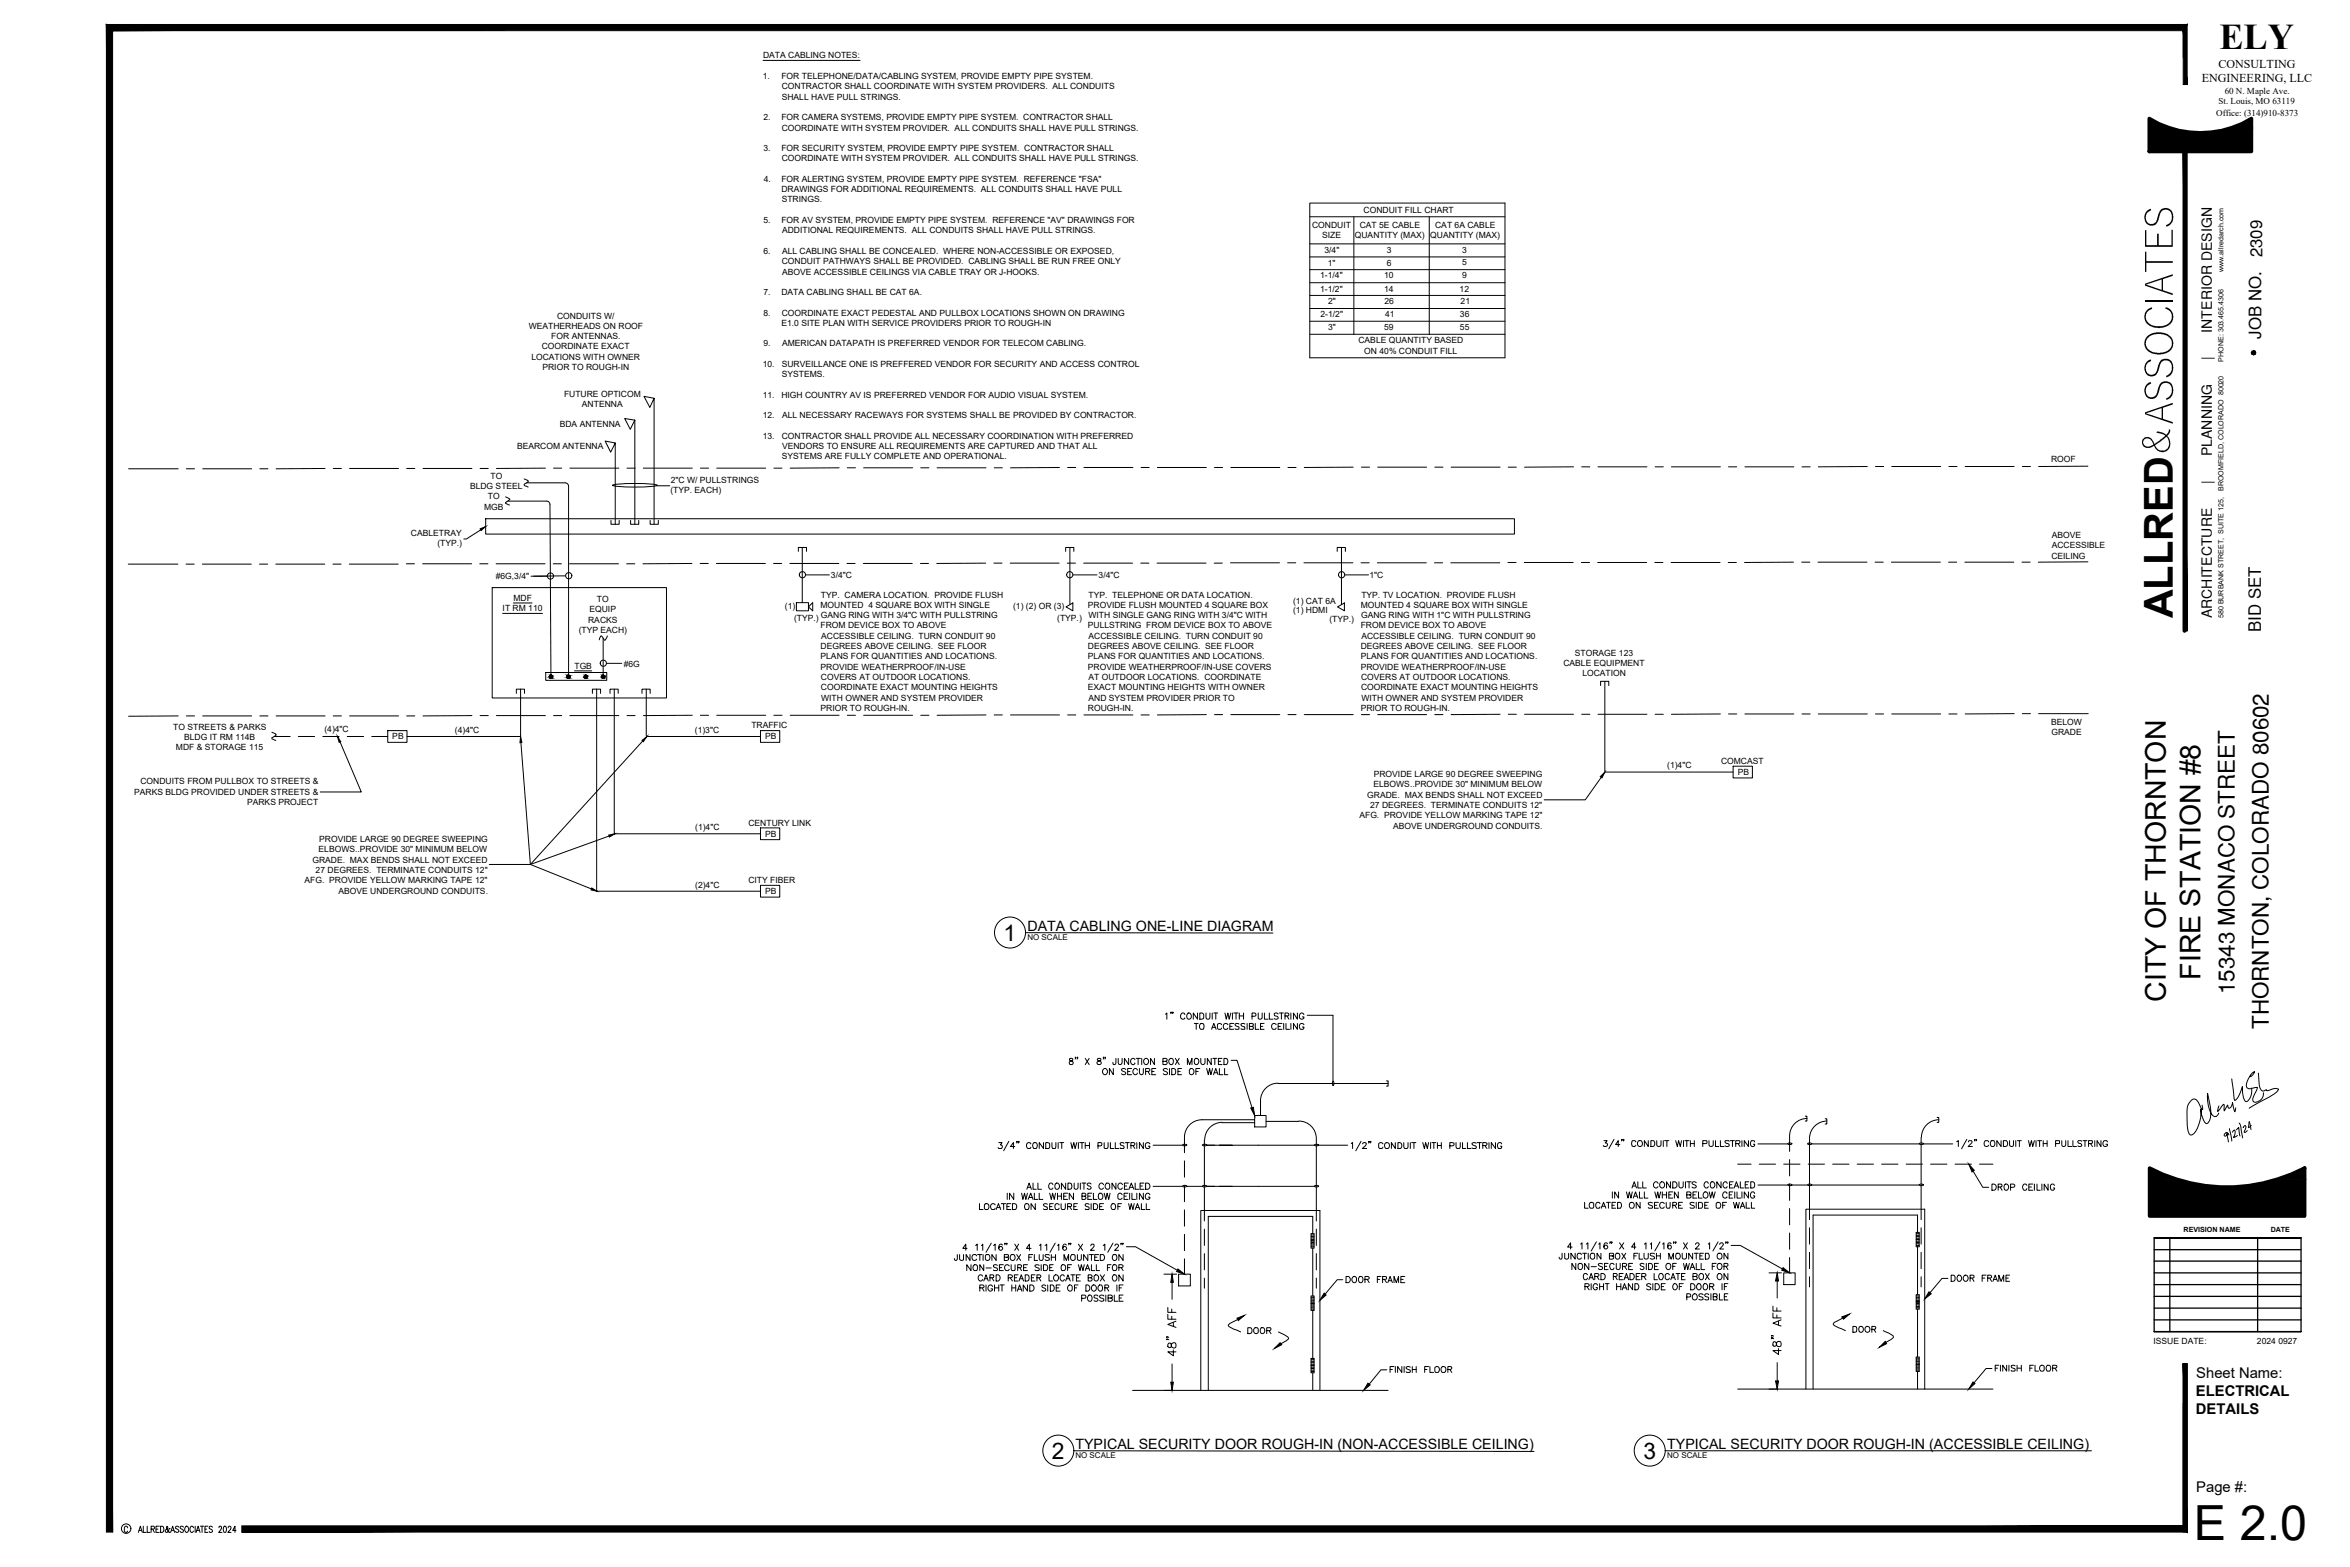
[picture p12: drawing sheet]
<svg xmlns="http://www.w3.org/2000/svg" width="914mm" height="610mm" viewBox="0 0 914 610" stroke-linecap="round" stroke-linejoin="round" font-family="sans-serif">
<defs><g id="words">
<text font-size="18.8" x="853.7" y="599.1">E 2.0</text>
<text font-size="15.5" x="845.4" y="240.5" transform="rotate(-90 845.4 240.5)">ALLRED</text>
<text font-size="14.1" x="863.6" y="19.2">ELY</text>
<g font-size="11.1">
<text x="856.2" y="381.1" transform="rotate(-90 856.2 381.1)">FIRE STATION #8</text>
<text x="842.8" y="389.6" transform="rotate(-90 842.8 389.6)">CITY OF THORNTON</text>
</g>
<g font-size="8.9">
<text x="390.5" y="366">1</text>
<text x="409.3" y="567.6">2</text>
<text x="639.4" y="567.4">3</text>
</g>
<g font-size="8.7">
<text x="869.4" y="386.7" transform="rotate(-90 869.4 386.7)">15343 MONACO STREET</text>
<text x="882.6" y="400.3" transform="rotate(-90 882.6 400.3)">THORNTON, COLORADO 80602</text>
</g>
<g font-size="6.5">
<text x="880.2" y="100.1" transform="rotate(-90 880.2 100.1)">2309</text>
<text x="879.9" y="131.8" transform="rotate(-90 879.9 131.8)">JOB NO.</text>
<text x="879.7" y="245.9" transform="rotate(-90 879.7 245.9)">BID SET</text>
</g>
<g font-size="5.8">
<text x="854.6" y="536.2">Sheet Name:</text>
<text x="854.5" y="543.1">ELECTRICAL</text>
<text x="854.5" y="550">DETAILS</text>
<text x="854.6" y="580.5">Page #:</text>
</g>
<g font-size="5.5">
<text x="399.8" y="362.2">DATA CABLING ONE-LINE DIAGRAM</text>
<text x="418.5" y="563.6">TYPICAL SECURITY DOOR ROUGH-IN (NON-ACCESSIBLE CEILING)</text>
<text x="648.7" y="563.6">TYPICAL SECURITY DOOR ROUGH-IN (ACCESSIBLE CEILING)</text>
</g>
<g font-size="5.4">
<text x="860.7" y="129.4" transform="rotate(-90 860.7 129.4)">INTERIOR DESIGN</text>
<text x="860.7" y="140.2" transform="rotate(-90 860.7 140.2)">|</text>
<text x="860.7" y="177.5" transform="rotate(-90 860.7 177.5)">PLANNING</text>
<text x="860.7" y="188.2" transform="rotate(-90 860.7 188.2)">|</text>
<text x="860.7" y="240.5" transform="rotate(-90 860.7 240.5)">ARCHITECTURE</text>
</g>
<g font-size="4.7">
<text x="863.2" y="26.5">CONSULTING</text>
<text x="856.7" y="31.9">ENGINEERING, LLC</text>
</g>
<g font-size="3.5">
<text x="863.2" y="40.6">St. Louis, MO 63119</text>
<text x="865.6" y="36.4">60 N. Maple Ave.</text>
<text x="862.3" y="45">Office: (314)910-8373</text>
</g>
<g font-size="3.3">
<text x="296.9" y="22.7">DATA CABLING NOTES:</text>
<text x="296.8" y="30.7">1.</text>
<text x="304" y="30.7">FOR TELEPHONE/DATA/CABLING SYSTEM, PROVIDE EMPTY PIPE SYSTEM.</text>
<text x="304.2" y="34.8">CONTRACTOR SHALL COORDINATE WITH SYSTEM PROVIDERS. ALL CONDUITS</text>
<text x="304.2" y="38.7">SHALL HAVE PULL STRINGS.</text>
<text x="297.1" y="46.7">2.</text>
<text x="304" y="46.7">FOR CAMERA SYSTEMS, PROVIDE EMPTY PIPE SYSTEM. CONTRACTOR SHALL</text>
<text x="304.2" y="50.8">COORDINATE WITH SYSTEM PROVIDER. ALL CONDUITS SHALL HAVE PULL STRINGS.</text>
<text x="297.1" y="58.8">3.</text>
<text x="304" y="58.8">FOR SECURITY SYSTEM, PROVIDE EMPTY PIPE SYSTEM. CONTRACTOR SHALL</text>
<text x="304.2" y="62.7">COORDINATE WITH SYSTEM PROVIDER. ALL CONDUITS SHALL HAVE PULL STRINGS.</text>
<text x="297.2" y="70.7">4.</text>
<text x="304" y="70.7">FOR ALERTING SYSTEM, PROVIDE EMPTY PIPE SYSTEM. REFERENCE &quot;FSA&quot;</text>
<text x="304" y="74.8">DRAWINGS FOR ADDITIONAL REQUIREMENTS. ALL CONDUITS SHALL HAVE PULL</text>
<text x="304.2" y="78.7">STRINGS.</text>
<text x="530.6" y="82.7">CONDUIT FILL CHART</text>
<text x="297.1" y="86.7">5.</text>
<text x="304" y="86.7">FOR AV SYSTEM, PROVIDE EMPTY PIPE SYSTEM. REFERENCE &quot;AV&quot; DRAWINGS FOR</text>
<text x="510.5" y="88.6">CONDUIT</text>
<text x="529.1" y="88.6">CAT 5E CABLE</text>
<text x="558.4" y="88.6">CAT 6A CABLE</text>
<text x="304.3" y="90.8">ADDITIONAL REQUIREMENTS. ALL CONDUITS SHALL HAVE PULL STRINGS.</text>
<text x="514.5" y="92.7">SIZE</text>
<text x="527.2" y="92.7">QUANTITY (MAX)</text>
<text x="556.5" y="92.7">QUANTITY (MAX)</text>
<text x="297.1" y="98.8">6.</text>
<text x="304.3" y="98.8">ALL CABLING SHALL BE CONCEALED. WHERE NON-ACCESSIBLE OR EXPOSED,</text>
<text x="515.4" y="98.3">3/4&quot;</text>
<text x="539.6" y="98.3">3</text>
<text x="569" y="98.3">3</text>
<text x="304.2" y="102.7">CONDUIT PATHWAYS SHALL BE PROVIDED. CABLING SHALL BE RUN FREE ONLY</text>
<text x="304.3" y="106.8">ABOVE ACCESSIBLE CEILINGS VIA CABLE TRAY OR J-HOOKS.</text>
<text x="516.6" y="103.4">1&quot;</text>
<text x="539.6" y="103.4">6</text>
<text x="569" y="103.3">5</text>
<text x="513.7" y="108.3">1-1/4&quot;</text>
<text x="513.7" y="113.4">1-1/2&quot;</text>
<text x="538.6" y="108.3">10</text>
<text x="538.6" y="113.4">14</text>
<text x="567.9" y="113.4">12</text>
<text x="569" y="108.3">9</text>
<text x="297.1" y="114.8">7.</text>
<text x="304" y="114.8">DATA CABLING SHALL BE CAT 6A.</text>
<text x="516.8" y="118.4">2&quot;</text>
<text x="538.7" y="118.4">26</text>
<text x="568.3" y="118.4">21</text>
<text x="216.8" y="124">CONDUITS W/</text>
<text x="297.1" y="122.8">8.</text>
<text x="304.2" y="122.8">COORDINATE EXACT PEDESTAL AND PULLBOX LOCATIONS SHOWN ON DRAWING</text>
<text x="513.8" y="123.4">2-1/2&quot;</text>
<text x="539" y="123.3">41</text>
<text x="568.1" y="123.3">36</text>
<text x="205.7" y="127.9">WEATHERHEADS ON ROOF</text>
<text x="214.5" y="132">FOR ANTENNAS.</text>
<text x="304" y="126.7">E1.0 SITE PLAN WITH SERVICE PROVIDERS PRIOR TO ROUGH-IN</text>
<text x="516.8" y="128.4">3&quot;</text>
<text x="538.6" y="128.4">59</text>
<text x="568.1" y="128.4">55</text>
<text x="210.8" y="135.9">COORDINATE EXACT</text>
<text x="297.1" y="134.7">9.</text>
<text x="304.3" y="134.7">AMERICAN DATAPATH IS PREFERRED VENDOR FOR TELECOM CABLING.</text>
<text x="528.6" y="133.6">CABLE QUANTITY BASED</text>
<text x="530.9" y="137.7">ON 40% CONDUIT FILL</text>
<text x="206.8" y="140">LOCATIONS WITH OWNER</text>
<text x="211.1" y="143.9">PRIOR TO ROUGH-IN</text>
<text x="296.8" y="142.7">10.</text>
<text x="304.2" y="142.7">SURVEILLANCE ONE IS PREFFERED VENDOR FOR SECURITY AND ACCESS CONTROL</text>
<text x="304.2" y="146.7">SYSTEMS.</text>
<text x="219.5" y="154.4">FUTURE OPTICOM</text>
<text x="296.8" y="154.7">11.</text>
<text x="304" y="154.7">HIGH COUNTRY AV IS PREFERRED VENDOR FOR AUDIO VISUAL SYSTEM.</text>
<text x="226.4" y="158.4">ANTENNA</text>
<text x="217.8" y="166.1">BDA ANTENNA</text>
<text x="296.8" y="162.7">12.</text>
<text x="304.3" y="162.7">ALL NECESSARY RACEWAYS FOR SYSTEMS SHALL BE PROVIDED BY CONTRACTOR.</text>
<text x="296.8" y="170.7">13.</text>
<text x="304.2" y="170.7">CONTRACTOR SHALL PROVIDE ALL NECESSARY COORDINATION WITH PREFERRED</text>
<text x="201.2" y="174.5">BEARCOM ANTENNA</text>
<text x="304.2" y="178.7">SYSTEMS ARE FULLY COMPLETE AND OPERATIONAL.</text>
<text x="304.3" y="174.8">VENDORS TO ENSURE ALL REQUIREMENTS ARE CAPTURED AND THAT ALL</text>
<text x="798.1" y="179.7">ROOF</text>
<text x="182.9" y="190.1">BLDG STEEL</text>
<text x="190.9" y="186.2">TO</text>
<text x="260.9" y="191.9">(TYP. EACH)</text>
<text x="261" y="188">2&quot;C W/ PULLSTRINGS</text>
<text x="189.9" y="194.3">TO</text>
<text x="188.3" y="198.2">MGB</text>
<text x="159.9" y="208.5">CABLETRAY</text>
<text x="798.3" y="209.3">ABOVE</text>
<text x="170.2" y="212.6">(TYP.)</text>
<text x="798.3" y="213.2">ACCESSIBLE</text>
<text x="798.2" y="217.3">CEILING</text>
<text x="192.9" y="225.2">#6G,3/4&quot;</text>
<text x="323.3" y="224.9">3/4&quot;C</text>
<text x="427.5" y="224.9">3/4&quot;C</text>
<text x="532.9" y="224.9">1&quot;C</text>
<text x="199.8" y="233.9">MDF</text>
<text x="319.4" y="232.5">TYP. CAMERA LOCATION. PROVIDE FLUSH</text>
<text x="423.5" y="232.5">TYP. TELEPHONE OR DATA LOCATION.</text>
<text x="529.7" y="232.5">TYP. TV LOCATION. PROVIDE FLUSH</text>
<text x="195.6" y="237.9">IT RM 110</text>
<text x="229.4" y="238.3">EQUIP</text>
<text x="232.3" y="234.3">TO</text>
<text x="305.4" y="237.1">(1)</text>
<text x="319.3" y="236.5">MOUNTED 4 SQUARE BOX WITH SINGLE</text>
<text x="394.2" y="237.1">(1) (2) OR (3)</text>
<text x="423.3" y="236.5">PROVIDE FLUSH MOUNTED 4 SQUARE BOX</text>
<text x="503.2" y="234.9">(1) CAT 6A</text>
<text x="503.2" y="238.6">(1) HDMI</text>
<text x="529.5" y="236.5">MOUNTED 4 SQUARE BOX WITH SINGLE</text>
<text x="228.9" y="242.3">RACKS</text>
<text x="309" y="241.6">(TYP.)</text>
<text x="319.3" y="244.5">FROM DEVICE BOX TO ABOVE</text>
<text x="319.4" y="240.5">GANG RING WITH 3/4&quot;C WITH PULLSTRING</text>
<text x="411.4" y="241.6">(TYP.)</text>
<text x="423.3" y="244.5">PULLSTRING FROM DEVICE BOX TO ABOVE</text>
<text x="423.5" y="240.5">WITH SINGLE GANG RING WITH 3/4&quot;C WITH</text>
<text x="517.3" y="241.8">(TYP.)</text>
<text x="529.5" y="244.5">FROM DEVICE BOX TO ABOVE</text>
<text x="529.6" y="240.5">GANG RING WITH 1&quot;C WITH PULLSTRING</text>
<text x="225.2" y="246.3">(TYP EACH)</text>
<text x="319.5" y="248.5">ACCESSIBLE CEILING. TURN CONDUIT 90</text>
<text x="423.5" y="248.5">ACCESSIBLE CEILING. TURN CONDUIT 90</text>
<text x="529.7" y="248.5">ACCESSIBLE CEILING. TURN CONDUIT 90</text>
<text x="319.3" y="252.6">DEGREES ABOVE CEILING. SEE FLOOR</text>
<text x="319.3" y="256.5">PLANS FOR QUANTITIES AND LOCATIONS.</text>
<text x="423.3" y="252.6">DEGREES ABOVE CEILING. SEE FLOOR</text>
<text x="423.3" y="256.5">PLANS FOR QUANTITIES AND LOCATIONS.</text>
<text x="529.5" y="252.6">DEGREES ABOVE CEILING. SEE FLOOR</text>
<text x="529.5" y="256.5">PLANS FOR QUANTITIES AND LOCATIONS.</text>
<text x="612.8" y="255.1">STORAGE 123</text>
<text x="223.5" y="260.3">TGB</text>
<text x="242.7" y="259.3">#6G</text>
<text x="319.3" y="260.6">PROVIDE WEATHERPROOF/IN-USE</text>
<text x="423.3" y="260.6">PROVIDE WEATHERPROOF/IN-USE COVERS</text>
<text x="529.5" y="260.6">PROVIDE WEATHERPROOF/IN-USE</text>
<text x="608.3" y="259.2">CABLE EQUIPMENT</text>
<text x="615.7" y="263.1">LOCATION</text>
<text x="319.4" y="264.5">COVERS AT OUTDOOR LOCATIONS.</text>
<text x="319.4" y="268.6">COORDINATE EXACT MOUNTING HEIGHTS</text>
<text x="423.3" y="268.6">EXACT MOUNTING HEIGHTS WITH OWNER</text>
<text x="423.5" y="264.5">AT OUTDOOR LOCATIONS. COORDINATE</text>
<text x="529.6" y="264.5">COVERS AT OUTDOOR LOCATIONS.</text>
<text x="529.6" y="268.6">COORDINATE EXACT MOUNTING HEIGHTS</text>
<text x="319.5" y="272.5">WITH OWNER AND SYSTEM PROVIDER</text>
<text x="423.5" y="272.5">AND SYSTEM PROVIDER PRIOR TO</text>
<text x="529.7" y="272.5">WITH OWNER AND SYSTEM PROVIDER</text>
<text x="319.3" y="276.6">PRIOR TO ROUGH-IN.</text>
<text x="423.3" y="276.6">ROUGH-IN.</text>
<text x="529.5" y="276.6">PRIOR TO ROUGH-IN.</text>
<text x="798.1" y="281.9">BELOW</text>
<text x="67.4" y="283.8">TO STREETS &amp; PARKS</text>
<text x="71.6" y="287.8">BLDG IT RM 114B</text>
<text x="126.2" y="284.9">(4)4&quot;C</text>
<text x="152.7" y="287.7">PB</text>
<text x="177" y="285.1">(4)4&quot;C</text>
<text x="270.4" y="285.1">(1)3&quot;C</text>
<text x="292.4" y="283.3">TRAFFIC</text>
<text x="297.7" y="287.7">PB</text>
<text x="798.2" y="285.9">GRADE</text>
<text x="68.5" y="291.8">MDF &amp; STORAGE 115</text>
<text x="648.7" y="299">(1)4&quot;C</text>
<text x="669.7" y="297.3">COMCAST</text>
<text x="54.6" y="305.2">CONDUITS FROM PULLBOX TO STREETS &amp;</text>
<text x="534.5" y="302.4">PROVIDE LARGE 90 DEGREE SWEEPING</text>
<text x="676.1" y="301.5">PB</text>
<text x="52.2" y="309.2">PARKS BLDG PROVIDED UNDER STREETS &amp;</text>
<text x="532" y="310.4">GRADE. MAX BENDS SHALL NOT EXCEED</text>
<text x="534.4" y="306.3">ELBOWS..PROVIDE 30&quot; MINIMUM BELOW</text>
<text x="96.1" y="313.3">PARKS PROJECT</text>
<text x="533.1" y="314.5">27 DEGREES. TERMINATE CONDUITS 12&quot;</text>
<text x="270.5" y="323">(1)4&quot;C</text>
<text x="291.2" y="321.3">CENTURY LINK</text>
<text x="529" y="318.4">AFG. PROVIDE YELLOW MARKING TAPE 12&quot;</text>
<text x="542" y="322.5">ABOVE UNDERGROUND CONDUITS.</text>
<text x="124.2" y="327.5">PROVIDE LARGE 90 DEGREE SWEEPING</text>
<text x="297.7" y="325.6">PB</text>
<text x="121.5" y="335.5">GRADE. MAX BENDS SHALL NOT EXCEED</text>
<text x="124" y="331.5">ELBOWS..PROVIDE 30&quot; MINIMUM BELOW</text>
<text x="122.8" y="339.6">27 DEGREES. TERMINATE CONDUITS 12&quot;</text>
<text x="118.5" y="343.5">AFG. PROVIDE YELLOW MARKING TAPE 12&quot;</text>
<text x="131.7" y="347.6">ABOVE UNDERGROUND CONDUITS.</text>
<text x="270.5" y="345.3">(2)4&quot;C</text>
<text x="291.2" y="343.7">CITY FIBER</text>
<text x="297.7" y="347.9">PB</text>
<text x="837.9" y="522.7">ISSUE DATE:</text>
<text x="878.2" y="522.9">2024 0927</text>
</g>
<g font-size="3.1">
<text x="399.8" y="365.6">NO SCALE</text>
<text x="418.5" y="567.1">NO SCALE</text>
<text x="648.7" y="567.1">NO SCALE</text>
</g>
<g font-size="2.8">
<text x="865.1" y="105.8" transform="rotate(-90 865.1 105.8)">www.allredarch.com</text>
<text x="865.1" y="140.7" transform="rotate(-90 865.1 140.7)">PHONE: 303.465.4306</text>
<text x="865.1" y="191.1" transform="rotate(-90 865.1 191.1)">BROOMFIELD, COLORADO 80020</text>
<text x="865.1" y="240.5" transform="rotate(-90 865.1 240.5)">580 BURBANK STREET, SUITE 125,</text>
<text x="849.6" y="479.2">REVISION NAME</text>
<text x="883.5" y="479.2">DATE</text>
</g>
</g></defs>
<!-- layer: AA 24X36 TB|A-SHBD -->
<g fill="#000" stroke="#000" stroke-width=".39">
<path d="M836.3 46.1l3.7 2h-3.7zM872.4 48.1l3.6-2v2zM836.4 454.4l5.1 2.4h-5.1zM891.5 456.8l5.2-2.4v2.4z"/>
<path d="M849.5 11.9v21h1.5zM851 9.5v23.4l-1.5-21zM43.8 11.9h805.7l1.5-2.4zM41.4 9.5h809.6l-807.2 2.4zM41.4 9.5l2.4 586.5v-584.1zM41.4 9.5l2.4 586.5h-2.4z"/>
<path d="M836.3 48.1l7.6 1.6-3.9-1.6zM836.3 48.1l7.6 1.6h-7.6z"/>
<path d="M836.3 49.7l11.6 1.1-4-1.1zM836.3 49.7l11.6 1.1h-11.6z"/>
<path d="M836.3 50.8l15.7 .6-4.1-.6zM836.3 50.8l15.7 .6h-15.7z"/>
<path d="M836.3 51.4l19.8 .3-4.1-.3zM836.3 51.4l19.8 .3h-19.8z"/>
<path d="M872.4 48.1l3.6 1.6v-1.6zM868.4 49.7l4-1.6 3.6 1.6z"/>
<path d="M868.4 49.7l7.6 1.1v-1.1zM864.5 50.8l3.9-1.1 7.6 1.1z"/>
<path d="M864.5 50.8l11.5 .6v-.6zM860.3 51.4l4.2-.6 11.5 .6z"/>
<path d="M860.3 51.4l15.7 .3v-.3zM856.1 51.7l4.2-.3 15.7 .3z"/>
<path d="M836.3 51.7l39.7 7.2v-7.2zM836.3 51.7l39.7 7.2h-39.7z"/>
<path d="M849.5 58.7v186.8h1.5zM849.5 58.7h1.5v186.8z"/>
<path d="M836.4 456.8l10.4 1.9-5.3-1.9zM836.4 456.8l10.4 1.9h-10.4z"/>
<path d="M836.4 458.7l16 1.5-5.6-1.5zM836.4 458.7l16 1.5h-16z"/>
<path d="M891.5 456.8l5.2 1.9v-1.9zM886.2 458.7l5.3-1.9 5.2 1.9z"/>
<path d="M886.2 458.7l10.5 1.5v-1.5zM880.6 460.2l5.6-1.5 10.5 1.5z"/>
<path d="M836.4 460.2l21.6 1.1-5.6-1.1zM836.4 460.2l21.6 1.1h-21.6z"/>
<path d="M836.4 461.3l27.3 .5-5.7-.5zM836.4 461.3l27.3 .5h-27.3z"/>
<path d="M880.6 460.2l16.1 1.1v-1.1zM875 461.3l5.6-1.1 16.1 1.1z"/>
<path d="M875 461.3l21.7 .5v-.5zM869.4 461.8l5.6-.5 21.7 .5z"/>
<path d="M836.4 461.8l60.3 11.3v-11.3zM836.4 461.8l60.3 11.3h-60.3z"/>
<path d="M94.1 593.6v2.4l755.4-2.4zM94.1 596l755.4-2.4 1.5 2.4zM849.5 530.5v63.1l1.5 2.4zM849.5 530.5h1.5v65.5z"/>
<path d="M849.5 530.5v65.5h1.5zM849.5 530.5h1.5v65.5z"/>
</g>
<path d="M850 10.5v11.9M836.3 46.1a38.1 38.1 0 0 0 39.7 0v12.8h-39.7zM850 58.9v186.6M836.4 454.4a64.9 64.9 0 0 0 60.3 0v18.7h-60.3zM850 546v48.6" fill="none" stroke="#000" stroke-width="1.4"/>
<!-- layer: AA 24X36 TB|A-DETL-THIN -->
<g fill="none" stroke="#000" stroke-width=".51">
<path d="M838.2 481.6h57.2h-57.2M838.2 499.7h57.2M838.2 495.2h57.2M838.2 490.6h57.2M838.2 486.2h57.2M838.2 481.6v36.4M844.3 481.6v36.4M878.5 481.6v36.4M895.4 481.6v36.4M838.2 518h57.2h-57.2M838.2 513.5h57.2M838.2 508.9h57.2"/>
<path d="M838.2 504.3h57.2"/>
</g>
<!-- layer: AA 24X36 TB|A-SHBD-TEXT -->
<g fill="#000">
<path d="M834.6 97.9h.6v3.7h10.2v.6h-10.2v3.6h-.6zM834.6 89.5h.6v5.9h4.1v-4.5h.7v4.5h4.9v-6h.5v6.6h-10.8zM835 82.4l1.8-1.2 .3 .6-.8 .4a2.67 2.67 0 0 0-1.4 2.7 2.67 2.67 0 0 0 2 2.2 2.4 2.4 0 0 0 2.6-2.5l.9-2.4a2.96 2.96 0 0 1 3.4-1 2.96 2.96 0 0 1 1.9 3l-.4 2.2-.7 1-1.6 .7-.2-.5 1.2-.6 .9-1.3v-2.3a2.3 2.3 0 0 0-2.5-1.9 2.3 2.3 0 0 0-2 2.4l-.8 2.3a2.75 2.75 0 0 1-3.3 1.5 2.75 2.75 0 0 1-1.9-3.1l.1-1.2zM834.6 116.7h10.8v.6h-10.8zM835.3 120.8l.6-.7 1.4-.6 .1 .6-1.4 .7-.3 .5a3.4 3.4 0 0 0-.3 3.6 3.4 3.4 0 0 0 3.1 1.8l2.9 .2 1.9-.8a3.3 3.3 0 0 0 1.8-3.3 3.3 3.3 0 0 0-2.6-2.8l.4-.5 1.9 1.1 .8 1.6v2l-.7 1.4-.9 .9-2 .9-1.6 .2-2.8-.3-1.2-.6-1.2-1.1-.7-1.1-.1-1.8 .2-1zM835.3 140.7l1.4-.9 .4 .7-1.2 .5-.7 .9-.2 1.9a2.16 2.16 0 0 0 2.2 2 2.16 2.16 0 0 0 2.1-2.2l1.1-2.8a2.95 2.95 0 0 1 3.4-1 2.95 2.95 0 0 1 1.9 3.1l-.1 1.2-.7 1.4-1.9 1.3-.2-.6 1.6-1 .7-1.3v-.9a2.37 2.37 0 0 0-2.2-2.8 2.37 2.37 0 0 0-2.5 2.4l-1.1 2.6a2.7 2.7 0 0 1-3.1 1.1 2.7 2.7 0 0 1-1.8-2.9l.2-1.7zM834.9 150l1.9-1.4 .3 .6-1.7 1-.4 1.3a2.24 2.24 0 0 0 1.6 3.1 2.24 2.24 0 0 0 2.7-2.2l.9-2.7a2.97 2.97 0 0 1 3.5-1.2 2.97 2.97 0 0 1 2 3.1l-.1 1.3-.7 1.4-1.9 1.3-.2-.7 .4-.1a3.3 3.3 0 0 0 .5-5.7h-.2a2.53 2.53 0 0 0-3.3 2.5l-.7 2.2a2.73 2.73 0 0 1-3.3 1.2 2.73 2.73 0 0 1-1.8-3z"/>
<path d="M834.6 110.4l10.8-3.7v.6l-3.8 1.3v4.3l3.8 1.3v.6l-10.8-3.7zM835.2 110.6l.1 .3 5.8 1.9v-4.1z"/>
<path d="M835.3 131.1l2-1.4 1.7-.4h2l2 .5 1.8 1.3 .6 1.1 .3 1.1-.3 1.7-1.5 1.9-1.8 .8-2.8 .2-2.2-.5-1.6-1-1-1.7-.1-1.7zM835.7 131.4l-.7 1.3v1.8l.7 1.3 2.1 1.2 2.7 .3 2.7-.6 1.4-1.2 .5-1.1v-.9a4.1 4.1 0 0 0-4.4-3.6l-2.9 .3z"/>
<path d="M834.6 160.4l10.8-3.7v.7l-3.8 1.2v4.3l3.8 1.3v.6l-10.8-3.6zM835.2 160.7l.1 .2 5.8 1.9v-4.1z"/>
<path d="M833.8 170.8a2.43 2.43 0 0 1 2.4-.7 2.43 2.43 0 0 1 1.7 1.9l.2 .2a.52 .52 0 0 0 .5 .4 .52 .52 0 0 0 .5-.4l2.8-2.1a.47 .47 0 0 0 .5-.4 .47 .47 0 0 0-.3-.5l-3-.8 .2-.6 3 .9a.66 .66 0 0 0 .7 .3 .66 .66 0 0 0 .5-.6l.4-1.4 .5 .1v.9l-.6 1a.68 .68 0 0 0-.4 .7 .68 .68 0 0 0 .5 .6l.6 2.4-.2 1.3-.8 1.1-1.5 .8h-1.1l-1.6-.6-.8-1.3a.52 .52 0 0 0-.5-.5 .52 .52 0 0 0-.6 .4l-1.4 .3a2.28 2.28 0 0 1-2.2-.9 2.28 2.28 0 0 1 0-2.5zM838.5 173.2l.6 .9a2.75 2.75 0 0 0 3.8 .8 2.75 2.75 0 0 0 .8-3.8v-.2a.79 .79 0 0 0-.6-.9 .79 .79 0 0 0-1 .6zM834.5 170.8a1.8 1.8 0 0 0-.1 2.5 1.8 1.8 0 0 0 2.5 .2l1-.5-.3-.9a2.22 2.22 0 0 0-3.1-1.3z"/>
</g>
<g fill="none" stroke="#000" stroke-width=".39">
<path d="M49.7 594.4a.66 .66 0 0 0-.8-.7 .66 .66 0 0 0-.5 .9v.6a.66 .66 0 0 0 .4 .9 .66 .66 0 0 0 .9-.5M53.8 596.1l.8-2.4 .8 2.4M54.1 595.4h.9M55.8 593.7v2.4h1.1M57.3 593.7v2.4h1.1M58.8 594.9l1.1-.2 .2-.7-1.3-.3v2.4M59.4 594.9l.7 1.2M60.7 594.9h.8M62 593.7h-1.3v2.4h1.3M62.5 593.7a1.21 1.21 0 0 1 1.3 1.2 1.21 1.21 0 0 1-1.3 1.2zM66.2 594.7l-.4-.1-.8 1.5h-.4l-.3-.5 1-1.2-.3-.7-.2 .4 .2 .9 .8 1.1 .4-.2M66.4 596.1l.8-2.4 .7 2.4"/>
<path d="M66.8 595.4h.9M69.6 594.1l-.5-.4-.6 .2-.2 .7 .9 .4 .4 .8-.5 .3-.8-.3M71.4 594.1l-.5-.4-.8 .4 .1 .5 1 .5v.9l-.6 .1-.5-.3M72.3 593.9l.2-.2a1.25 1.25 0 0 1 .9 1.2 1.25 1.25 0 0 1-.9 1.2 1.48 1.48 0 0 1-.2-2.2zM75.3 594.4a.71 .71 0 0 0-.8-.7 .71 .71 0 0 0-.6 .9v.6a.72 .72 0 0 0 .5 .9 .72 .72 0 0 0 .9-.5M75.9 593.7v2.4M76.3 596.1l.8-2.4 .8 2.4M76.6 595.4h1M78 593.7h1.2M78.6 593.7v2.4M79.8 594.9h.6M80.9 593.7h-1.1v2.4h1.1"/>
<path d="M82.7 594.1l-.5-.4-.7 .2-.1 .7 .9 .4 .4 .8-.5 .3-.8-.3M85.2 594.4l.3-.7 .6 .2 .1 .6-1.1 1.6h1.3M87.1 593.9h.8l.2 .8-.2 1.3-.3 .1-.5-.1-.2-.9zM88.8 594.4l.4-.7h.3l.4 .5-.2 .8-1.1 1.1h1.3M91.8 595.4h-1.2l.8-1.7v2.4"/>
<circle cx="49.1" cy="594.7" r="1.84"/>
</g>
<g fill="#000" stroke="#000" stroke-width=".39">
<path d="M876.3 136.7l-.3 .6h.9zM876 137.3h.9l-.6 .5zM876.3 137.8l.6 .2v-.7z"/>
<path d="M876.9 137.3v.7l.5-.2zM876.9 137.3h.8l-.3 .5z"/>
<path d="M877.4 136.7l-.5 .6h.8zM876.9 136.4l.5 .3-.5 .6zM876.3 136.7l.6 .6v-.9z"/>
</g>
<!-- layer: G-ANNO-TEXT -->
<g fill="none" stroke="#000" stroke-width=".39">
<path d="M296.9 23.5h37.7M509.7 79h75.9v60.2h-75.9zM509.7 84.3h75.9M509.7 94.9h75.9M509.7 99.9h75.9M526.8 84.3v45.7M556.1 84.3v45.7M509.7 104.9h75.9M509.7 110h75.9M509.7 114.9h75.9M509.7 120h75.9M509.7 125h75.9"/>
<path d="M509.7 130h75.9M50 182.4h19.3M72.5 182.4h3.2M78.9 182.4h19M101.1 182.4h3.2M126.5 182.2l-19.1 .2M129.7 182.2h3.1M136 182.2h19.1M158.2 182.2h3.2M164.6 182.2h19M186.8 182.2h3.2M212.2 182.1l-19 .1"/>
<path d="M215.4 182.1h3.2M221.7 182.1h19.1M244 182.1h3.1M250.3 182.1h19.1M272.5 182.1h3.2M278.9 182.1h19M301.1 182.1h3.2M326.5 182l-19 .1M329.7 182h3.2M336 182h19.1M358.3 182h3.1M364.6 182h19.1"/>
<path d="M386.8 182h3.2M412.2 181.9l-19 .1M415.4 181.9h3.2M421.8 181.9h19M444 181.9h3.2M450.3 181.9h19.1M472.6 181.9h3.1M478.9 181.9h19.1M501.1 181.9h3.2M526.5 181.7l-19 .2M529.7 181.7h3.2M536.1 181.7h19"/>
<path d="M558.3 181.7h3.2M564.6 181.7h19.1M586.9 181.7h3.1M612.3 181.6l-19.1 .1M615.4 181.6h3.2M621.8 181.6h19M644 181.6h3.2M650.4 181.6h19M672.6 181.6h3.2M678.9 181.6h19.1M701.2 181.6h3.1M726.6 181.5l-19.1 .1"/>
<path d="M729.7 181.5h3.2M736.1 181.5h19M758.3 181.5h3.2M764.7 181.5h19M786.9 181.5h3.2M812.4 181.4l-19.2 .1M49.9 219.5h19.3M72.4 219.5h3.2M78.7 219.5h19.1M101 219.5h3.1M107.3 219.5h19.1M129.5 219.5h3.2"/>
<path d="M135.9 219.5h19M158.1 219.3h3.2M164.5 219.3h19M186.7 219.3h3.2M193 219.3h19.1M215.3 219.3h3.1M221.6 219.3h19.1M243.8 219.3h3.2M269.2 219.2l-19 .1M272.4 219.2h3.2M278.8 219.2h19M301 219.2h3.2"/>
<path d="M307.3 219.2h19.1M329.6 219.2h3.1M335.9 219.2h19.1M358.1 219.2h3.2M383.5 219.1l-19 .1M386.7 219.1h3.2M393.1 219.1h19M415.3 219.1h3.2M421.6 219.1h19.1M443.9 219.1h3.1M450.2 219.1h19.1M472.4 219.1h3.2"/>
<path d="M478.8 218.9h19M501 218.9h3.2M507.4 218.9h19M529.6 218.9h3.2M535.9 218.9h19.1M558.2 218.9h3.1M564.5 218.9h19.1M586.7 218.8h3.2M593.1 218.8h19M615.3 218.8h3.2M621.7 218.8h19M643.9 218.8h3.2"/>
<path d="M650.2 218.8h19.1M672.5 218.8h3.1M697.9 218.7l-19.1 .1M701 218.7h3.2M707.4 218.7h19M729.6 218.7h3.2M736 218.7h19M758.2 218.7h3.2M764.5 218.7h19.1M786.8 218.7h3.1M812.4 218.6l-19.3 .1M69.3 278.5l-19.3 .1"/>
<path d="M72.5 278.5h3.2M78.9 278.5h19M101.1 278.5h3.2M107.4 278.5h19.1M129.7 278.5h3.1M136 278.5h19.1M158.2 278.5h3.2M183.6 278.4l-19 .1M186.8 278.4h3.2M193.2 278.4h19M215.4 278.4h3.2M221.7 278.4h19.1"/>
<path d="M244 278.4h3.1M269.4 278.3l-19.1 .1M272.5 278.3h3.2M278.9 278.3h19M301.1 278.3h3.2M307.5 278.3h19M329.7 278.3h3.2M336 278.3h19.1M358.3 278.3h3.1M383.7 278.1l-19.1 .2M386.8 278.1h3.2M393.2 278.1h19"/>
<path d="M415.4 278.1h3.2M421.8 278.1h19M444 278.1h3.2M469.4 278l-19.1 .1M472.6 278h3.1M478.9 278h19.1M501.1 278h3.2M507.5 278h19M529.7 278h3.2M536.1 278h19M558.3 278h3.2M583.7 277.9l-19.1 .1"/>
<path d="M586.9 277.9h3.1M593.2 277.9h19.1M615.4 277.9h3.2M621.8 277.9h19M644 277.9h3.2M669.4 277.7l-19 .2M672.6 277.7h3.2M678.9 277.7h19.1M701.2 277.7h3.1M707.5 277.7h19.1M729.7 277.7h3.2M736.1 277.7h19"/>
<path d="M758.3 277.7h3.2M783.7 277.6l-19 .1M786.9 277.6h3.2M793.2 277.6h19.3M399 362.8l96.3 .2M453.5 394.6l.5-.5v2.4M455.7 393.8l-.2 .5M456.4 393.8h-.2h.2l-.2 .5M461 394.7a.85 .85 0 0 0-1-.6 .85 .85 0 0 0-.6 1 .94 .94 0 0 0 .4 1.2 .94 .94 0 0 0 1.2-.3M462.2 394.2a1.12 1.12 0 0 1 1.4 1.1 1.12 1.12 0 0 1-1.4 1.1l-.4-.8zM464.7 398.1h1.5M465.5 398.1v2.3"/>
<path d="M466 394.1v2.4l-1.7-2.4v2.4M466.9 394.1a1.27 1.27 0 0 1 1.4 .8 1.27 1.27 0 0 1-.7 1.6h-.7zM467 398.4a1.03 1.03 0 0 1 1.4 .1 1.03 1.03 0 0 1 0 1.4 .94 .94 0 0 1-1.3 .4 .94 .94 0 0 1-.4-1.3zM469.3 394.1v1.8l.6 .6 .8-.3 .1-2.1M471.7 394.1v2.4M471.7 399.7h1.1M472.3 394.1h1.5M473.1 394.1v2.4M475.4 398.7a.94 .94 0 0 0-1.3-.5 .94 .94 0 0 0-.4 1.3 .86 .86 0 0 0 .7 .9 .86 .86 0 0 0 1-.5M476.6 394.1l.5 2.4 .7-2.4 .5 2.4 .6-2.4M477.8 398.7a1.05 1.05 0 0 0-1.5-.1 1.05 1.05 0 0 0-.1 1.4 1.05 1.05 0 0 0 1.4 .2l.2-.3M478.5 399.3h.9"/>
<path d="M479.6 394.1v2.4M480.1 398.1h-1.6v2.3h1.6M480.1 394.1h1.6M480.9 394.1v2.4M482.1 398.4l-.5-.3-1 .3 .2 .6 1.3 .5-.1 .9h-1.2l-.2-.2M482.2 394.1v2.4M482.2 395.2h1.7M483.9 394.1v2.4M484.4 398.4l-.5-.3-1 .3 .3 .8 1.1 .2v1h-1.2l-.2-.2M485.3 398.1v2.3M486.2 399.3l1.2-.1 .3-.4-.1-.5-1.4-.2v2.3h1.2l.3-.7-.5-.4M487.2 395.4l1.4-.2v-.9l-1.4-.2v2.4"/>
<path d="M488.4 398.1v2.3h1.4M489.6 394.1v2.1l.6 .3 .8-.3 .1-2.1M490.5 399.3h.9M491.9 398.1h-1.4v2.3h1.4M492 394.1v2.4h1.4M493.9 394.1v2.4h1.4M496.6 398.7a1.05 1.05 0 0 0-1.5-.1 1.05 1.05 0 0 0-.1 1.4 1.05 1.05 0 0 0 1.4 .2l.2-.3M497.3 394.5a.9 .9 0 0 0-1.5 0l.1 .6 1.1 .3 .3 .5v.3l-.5 .3-1-.3M497.3 399.3h.9M497.8 394.1h1.6M498.6 394.1v2.4M498.9 398.1h-1.6v2.3h1.6"/>
<path d="M499.5 398.1v2.3M500 395.2h1.3l.2-.4-.1-.5-1.4-.2v2.4M500.4 398.1v2.3h1.4M500.8 395.2l.7 1.3M502.3 394.1v2.4M502.3 398.1v2.3M504.8 394.1v2.4l-1.5-2.4v2.4M504.8 398.1v2.3l-1.5-2.3v2.3M507.4 394.7a1 1 0 0 0-1.4-.5 1 1 0 0 0-.4 1.4 .89 .89 0 0 0 .9 .9 .89 .89 0 0 0 .9-.9h-.7M507.4 398.7a1.05 1.05 0 0 0-1.5-.1 1.05 1.05 0 0 0-.1 1.4 1.05 1.05 0 0 0 1.4 .2l.2-.7h-.7M508.6 395h10.1v25.6M416.2 411.9v.6l1.4 .8-.3 .7h-1.1a1.09 1.09 0 0 1 1.1-1.5v-.6z"/>
<path d="M418.6 411.4h-.3h.3l-.3 .6M419.4 411.4h-.3h.3l-.3 .6M422.3 411.7l1.5 2.4M423.8 411.7l-1.5 2.4M427.1 411.9v.6l.8 .2a.72 .72 0 0 1 .4 1.1 .72 .72 0 0 1-1.1 .2 .72 .72 0 0 1 0-1.1l1-.4 .2-.4-.5-.4zM429.3 416.1l.2-.3a1.13 1.13 0 0 1 1.5 1.1 1.13 1.13 0 0 1-1.5 1.1l-.5-.8zM429.5 411.4h-.2h.2l-.2 .6M430.1 411.4h-.2h.2l-.2 .6M433.2 415.7v2.4l-1.5-2.4v2.4M434.2 411.7l-.1 2.2-.4 .2-.5-.1-.1-.7M435.1 411.7v1.7l.3 .6 .3 .1 .8-.3 .1-2.1M438 416.1l-.6-.4a.74 .74 0 0 0-1 .6l1.6 1a.9 .9 0 0 1-.7 .8 .9 .9 0 0 1-.9-.4"/>
<path d="M438.8 416.8h.9M439.2 411.7v2.4l-1.7-2.4v2.4M440.3 415.7h-1.5v2.4h1.5M441.6 412.2a1 1 0 0 0-1.5-.2 1 1 0 0 0 0 1.5l.5 .6 .7-.1 .3-.5M442.1 411.7h1.6M442.6 416.3a.91 .91 0 0 0-1-.6 .91 .91 0 0 0-.8 .9v.6a.91 .91 0 0 0 .8 .9 .91 .91 0 0 0 1-.7M442.8 411.7v2.4M443.4 415.7v1.6l.6 .8 .8-.4 .1-2M444.2 411.7v2.4M445.1 412.2a1.05 1.05 0 0 1 1.5 0 1.05 1.05 0 0 1 .1 1.4 1.05 1.05 0 0 1-1.4 .2l-.3-.7zM445.8 416.8h1.1l.5-.6-.5-.5h-1.1v2.4M446.7 416.8l.7 1.3"/>
<path d="M448.2 416.8h.9M449.2 411.7v2.4l-1.5-2.4v2.4M449.7 415.7h-1.5v2.4h1.5M452.5 412.9l1.4-.2 .3-.6-.7-.4h-1v2.4l1.5-.2 .2-.6-.7-.4M454.3 416.1l-.7-.4a.74 .74 0 0 0-1 .6l1.7 1a.9 .9 0 0 1-.7 .8 .9 .9 0 0 1-1-.4M454.9 412.2a.94 .94 0 0 1 1.3-.4 .94 .94 0 0 1 .4 1.3 .9 .9 0 0 1-.9 1.1 .9 .9 0 0 1-.9-1.1zM455 415.7v2.4M455.9 415.7a1.27 1.27 0 0 1 1.5 .8 1.27 1.27 0 0 1-.7 1.6h-.8zM457.3 411.7l1.6 2.4M458.3 416.8h.9M458.9 411.7l-1.6 2.4M459.7 415.7h-1.4v2.4h1.4"/>
<path d="M462 414.1v-2.4l.9 2.4 .9-2.4v2.4M463.2 415.8a1.13 1.13 0 0 1 1.4 1.1 1.13 1.13 0 0 1-1.4 1.1l-.4-.6v-1.1zM465.1 411.9a1.13 1.13 0 0 1 1.4 1 1.13 1.13 0 0 1-1.4 1.1l-.4-.9zM465.3 416.8h.9M466.9 415.7h-1.6v2.4M467.2 411.7v1.7l.8 .7 .8-.3 .1-2.1M469.5 415.7l.7 2.4 .5-2.4 .5 2.4 .6-2.4M471.3 411.7v2.4l-1.5-2.4v2.4M471.4 400.4l.9-2.3 .9 2.3M471.9 411.7h1.6M472.2 418.1l.9-2.4 .9 2.4M472.4 417.3h1.2"/>
<path d="M472.7 411.7v2.4M474.1 412.9h.9M474.5 415.7v2.4h1.4M475.5 411.7h-1.4v2.4h1.4M476.3 411.7h.7a1.27 1.27 0 0 1 .7 1.6 1.27 1.27 0 0 1-1.4 .8zM476.5 415.7v2.4h1.3M479 412.5h2.3l5.9 18.4M518.6 420.7a.88 .88 0 0 1 0 1.5zM388.6 444.5h1.3l-.6 .9a.74 .74 0 0 1 .7 .9 .74 .74 0 0 1-1 .5h-.4l-.2-.4M392.6 444l-2.1 3.7M394.8 446h-1.6l1.1-1.5v2.3M395.7 444.1l-.1 .5"/>
<path d="M396.5 444.1h-.3h.3l-.3 .5M401.1 445a1 1 0 0 0-1.5-.2 1 1 0 0 0-.1 1.5l.4 .5h.9l.3-.5M402.1 444.8a1.1 1.1 0 0 1 1.6 .7 1.1 1.1 0 0 1-1.2 1.3h-.3l-.4-.9zM406 444.5v2.3l-1.6-2.3v2.3M406.9 444.5h.8a1.22 1.22 0 0 1 .8 1.1 1.22 1.22 0 0 1-.8 1.2h-.8zM409.3 444.5l.3 2.3h1l.2-2.3M411.7 444.5v2.3M412.4 444.5h1.5M413.1 444.5v2.3M416.7 444.5l.5 2.3 .6-2.3 .5 2.3 .7-2.3M419.6 444.5v2.3M420.1 444.5h1.7"/>
<path d="M421 444.5v2.3M422.3 444.5v2.3M422.3 445.6h1.6M423.9 444.5v2.3M427.2 445.8l1.4-.2v-1l-1.4-.1v2.3M429.6 444.5v2l.3 .3 1.1-.3 .2-2M432.1 444.5v2.3h1.4M434 444.5v2.3h1.4M437.4 444.8l-.5-.3-1 .3 .1 .6 1.1 .4 .3 .4-.3 .6h-1.1l-.1-.3M437.9 444.5h1.5M438.7 444.5v2.3M440.1 445.6l1.2-.1 .3-.4-.1-.5-1.4-.1v2.3"/>
<path d="M440.8 445.6l.8 1.2M442.3 444.5v2.3M444.9 444.5v2.3l-1.5-2.3v2.3M447.4 445a1.05 1.05 0 0 0-1.4-.1 1.05 1.05 0 0 0-.2 1.5 1.05 1.05 0 0 0 1.5 .1l.1-.6h-.6M448.7 445.5h11.3M460.2 445.3a.97 .97 0 0 1 1.5 .3 .97 .97 0 0 1-1.5-.3zM467.9 445.3a.97 .97 0 0 1 1.6 .3 .97 .97 0 0 1-1.6-.3zM469.5 445.5h5.1M479.4 445.5h-4.8h36.7M511.5 445.3a.97 .97 0 0 1 1.5 .3 .97 .97 0 0 1-1.5-.3zM513 445.5h11.4M525.8 444.9l.5-.4v2.3"/>
<path d="M529.6 444l-2 3.7M530.2 445l.5-.5h.5l.4 .4-.4 .9-1.1 1h1.6M532.8 444.1h-.3h.3l-.3 .5M533.4 444.1l-.1 .5M538.1 445a.94 .94 0 0 0-1.3-.4 .94 .94 0 0 0-.4 1.3 .86 .86 0 0 0 .7 .9 .86 .86 0 0 0 1-.5M539 444.8a1.08 1.08 0 0 1 1.7 .8 1.08 1.08 0 0 1-1.7 .9l-.3-.6zM542.9 444.5v2.3l-1.5-2.3v2.3M543.9 444.5h.8a1.22 1.22 0 0 1 .8 1.1 1.22 1.22 0 0 1-.8 1.2h-.8zM546.2 444.5v1.7l.4 .6 1.2-.3 .1-2M548.8 444.5v2.3M549.3 444.5h1.6M550.2 444.5v2.3"/>
<path d="M553.6 444.5l.6 2.3 .5-2.3 .7 2.3 .5-2.3M556.6 444.5v2.3M557.1 444.5h1.6M557.9 444.5v2.3M559.3 445.6h1.5M559.3 444.5v2.3M560.8 444.5v2.3M564.1 445.8l1.4-.2 .3-.3-.1-.7-1.6-.1v2.3M566.5 444.5v1.7l.7 .6a.7 .7 0 0 0 1-.6v-1.7M569.1 444.5v2.3h1.3M571 444.5v2.3h1.4M574.4 444.8l-.6-.3-1 .3 .2 .6 1.3 .5 .1 .6-.2 .3h-1.2l-.2-.3"/>
<path d="M574.8 444.5h1.7M575.7 444.5v2.3M577 445.6l1.4-.1 .2-.4-.1-.5-1.5-.1v2.3M577.7 445.6l.9 1.2M579.4 444.5v2.3M581.9 444.5v2.3l-1.6-2.3v2.3M584.3 445a.94 .94 0 0 0-1.3-.4 .94 .94 0 0 0-.3 1.3 .86 .86 0 0 0 .6 .9 .86 .86 0 0 0 1-.5v-.4h-.5M624.1 443.7h1.2l-.7 .9a.71 .71 0 0 1 .9 .6 .71 .71 0 0 1-.8 .8l-.9-.4M628 443.2l-2 3.7M630.3 445.3h-1.6l1-1.6v2.3M631.2 443.4h-.3h.3l-.3 .5M631.8 443.4l-.1 .5"/>
<path d="M636.5 444.2a.94 .94 0 0 0-1.3-.4 .94 .94 0 0 0-.3 1.3 .86 .86 0 0 0 .6 .9 .86 .86 0 0 0 1-.5M637.3 459.7v2.5h1.4M639.2 459.7v2.5h1.4M641.4 443.7v2.3l-1.6-2.3v2.3M642.4 443.7h.7a1.22 1.22 0 0 1 .8 1.2 1.22 1.22 0 0 1-.8 1.1h-.7zM644.7 443.7v1.7l.1 .4 .6 .2 .8-.2 .1-2.1M647.2 443.7v2.3M647.7 443.7h1.7M648.6 443.7v2.3M650 459.7v2.5l-1.5-2.5v2.5M650.9 459.7h.9a1.31 1.31 0 0 1 .8 1.2 1.31 1.31 0 0 1-.8 1.3h-.9zM652 443.7l.7 2.3 .5-2.3 .6 2.3 .5-2.3"/>
<path d="M653.3 459.7v1.8l.8 .7 .8-.7v-1.8M655.1 443.7v2.3M655.6 443.7h1.6M655.8 459.7v2.5M656.3 459.7h1.7M656.3 443.7v2.3M657.2 459.7v2.5M657.7 443.7v2.3M657.7 444.9h1.6M659.3 443.7v2.3M662.6 444.9h1.4l.2-.4-.1-.6-1.5-.2v2.3M665 443.7v1.7l.6 .6 .9-.2 .1-2.1"/>
<path d="M667.5 443.7v2.3h1.3M669.4 443.7v2.3h1.4M669.7 459.7v2.5l-1.7-2.5v2.5M672.8 444l-.2-.3h-1.2l-.2 .3 .2 .6 1.2 .4 .2 .4a.99 .99 0 0 1-1.6 .4M673.2 443.7h1.7M674.1 443.7v2.3M674.4 459.7h-1.4v2.5h1.4M675.4 444.9l1.4-.1 .2-.4-.1-.5-1.5-.2v2.3M676.1 452.9h5.3M676.3 444.9l.7 1.1M677.2 459.7v2.5h1.2M677.8 443.7v2.3"/>
<path d="M680.3 443.7v2.3l-1.6-2.3v2.3M680.5 459.7h-1.4v2.5h1.4M681.2 459.7a1.27 1.27 0 0 1 1.5 .9 1.27 1.27 0 0 1-.7 1.6h-.8zM682.8 444.2a.94 .94 0 0 0-1.3-.4 .94 .94 0 0 0-.4 1.3 .86 .86 0 0 0 .7 .9 .86 .86 0 0 0 1-.5v-.4h-.6M684 445h11.5M684.5 452.9h6.4M694.1 452.9h6.3M695.6 444.8a.97 .97 0 0 1 1.6 .3 .97 .97 0 0 1-1.6-.3zM703.4 444.8a.97 .97 0 0 1 1.5 .3 .97 .97 0 0 1-1.5-.3zM703.6 452.9h6.3M705 445h41.8M713.1 452.9h6.4"/>
<path d="M722.6 452.9h6.4M732.2 452.9h6.3M741.7 452.9h6.3M746.8 444.8a.97 .97 0 0 1 1.5 .3 .97 .97 0 0 1-1.5-.3zM748.4 445h11.4M751.2 452.9h6.4M760.7 452.9h6.4M761.4 444.1l.6-.4v2.3M765.3 443.2l-2 3.7M765.9 444.2a.67 .67 0 0 1 .9-.5 .67 .67 0 0 1 .4 .9l-1.4 1.4h1.7M767.7 455.5l3.8 6.4h2.3M768.5 443.4h-.3h.3l-.3 .5"/>
<path d="M769.1 443.4h-.2h.2l-.2 .5M770.3 452.9h5.2M773.8 444.2a.99 .99 0 0 0-1.3-.4 .99 .99 0 0 0-.5 1.3 .94 .94 0 0 0 .8 .9 .94 .94 0 0 0 1-.5M774.8 443.7a1.21 1.21 0 0 1 1.4 .8 1.21 1.21 0 0 1-.6 1.5 1.27 1.27 0 0 1-1.2-.8 1.27 1.27 0 0 1 .4-1.5zM778.6 443.7v2.3l-1.6-2.3v2.3M779.5 443.7h.8a1.17 1.17 0 0 1 .9 1.2 1.17 1.17 0 0 1-.9 1.1h-.8zM781.9 443.7v1.7l.7 .6 .7-.2 .2-2.1M784.4 443.7v2.3M785 443.7h1.5M785.7 443.7v2.3M789.3 443.7l.5 2.3 .6-2.3 .6 2.3 .6-2.3M792.2 443.7v2.3"/>
<path d="M792.9 443.7h1.5M793.6 443.7v2.3M795 444.9h1.5M795 443.7v2.3M796.5 443.7v2.3M799.8 444.9h1.4l.2-1-1.6-.2v2.3M802.3 443.7v1.7l.6 .6 .8-.2 .1-2.1M804.7 443.7v2.3h1.4M806.6 443.7v2.3h1.4M810 444l-.2-.3h-1.1l-.2 .3 .4 .8 1 .3 .1 .7-.5 .2-1-.2M810.5 443.7h1.5M811.3 443.7v2.3"/>
<path d="M812.7 444.9l1.4-.1v-1.1h-1.4v2.3M813.4 444.9l.8 1.1M815.1 443.7v2.3M817.5 443.7v2.3l-1.5-2.3v2.3M820 444.2a.99 .99 0 0 0-1.3-.4 .99 .99 0 0 0-.4 1.3 .89 .89 0 0 0 .9 .9 .89 .89 0 0 0 .8-.9h-.6M381.1 468.2v2.3h1.4M383.2 468.5a1.08 1.08 0 0 1 1.6 .9 1.08 1.08 0 0 1-1.6 .9zM387.2 468.8a1.05 1.05 0 0 0-1.4-.1 1.05 1.05 0 0 0-.2 1.4 1.05 1.05 0 0 0 1.5 .2l.1-.3M387.6 470.5l.9-2.3 .9 2.3M388 469.8h1.1M389.6 468.2h1.7M390.5 468.2v2.3"/>
<path d="M391.8 469.4h.9M391.9 464.2v2.4M393.3 468.2h-1.5v2.3h1.5M394 468.2h.7a1.17 1.17 0 0 1 .9 1.2 1.17 1.17 0 0 1-.9 1.1h-.7zM394.5 464.2v2.4l-1.7-2.4v2.4M397.5 464.2l.5 2.4 .7-2.4 .5 2.4 .6-2.4M398.9 468.5a1.1 1.1 0 0 1 1.6 .7 1.1 1.1 0 0 1-1.2 1.3h-.3l-.3-.9zM399.5 462.7l.9-2.5 .9 2.5M399.9 461.9h1.2M400.1 466.6l1-2.4 .9 2.4M400.4 465.8h1.2M402 460.2v2.5h1.2"/>
<path d="M402.5 464.2v2.4h1.4M402.8 468.2v2.3l-1.6-2.3v2.3M403.9 460.2v2.5h1.4M404.4 464.2v2.4h1.4M407.5 468.5l-.5-.3-1 .3 .4 .8 1 .2v1h-1.1l-.3-.2M408.4 464.2l.7 2.4 .5-2.4 .6 2.4 .5-2.4M408.4 469.4h.9M409.7 460.9l-.3-.5a1.13 1.13 0 0 0-1.4 1.1 1.13 1.13 0 0 0 1.4 1l.3-.3M409.8 468.2h-1.4v2.3h1.4M410.8 460.4a1.13 1.13 0 0 1 1.5 1.1 1.13 1.13 0 0 1-1.5 1l-.3-.7zM411.5 464.2v2.4M411.5 465.3h1.5"/>
<path d="M412.1 468.8a.94 .94 0 0 0-1.3-.5 .94 .94 0 0 0-.3 1.3 .86 .86 0 0 0 .6 .9 .86 .86 0 0 0 1-.5M412.9 468.2v1.7l.4 .6 1.1-.2 .1-2.1M413 464.2v2.4M413.9 465.3h.9M414.7 460.2v2.5l-1.7-2.5v2.5M415.4 464.2h-1.5v2.4h1.5M415.4 469.4l1.4-.1 .1-.8-1.5-.3v2.3M415.5 460.2a1.27 1.27 0 0 1 1.6 .9 1.27 1.27 0 0 1-.8 1.6h-.8zM416.2 469.4l.7 1.1M417.7 464.2v2.4l-1.6-2.4v2.4M417.8 469.4h.9M418 460.2v2.1l.6 .4 .9-.7v-1.8"/>
<path d="M419.2 468.2h-1.4v2.3h1.4M420.4 460.2v2.5M421 465.3h1.3l.2-.4-.1-.5-1.4-.2v2.4h1l.5-.4-.1-.6-.4-.3M421 460.2h1.5M421.8 460.2v2.5M423.3 465.3h1M423.8 468.5l-.5-.3-1 .3 .1 .6 1.1 .4 .3 .4-.3 .6h-1.1l-.1-.2M424.6 460.6l-.5-.4-1.1 .4 .4 .7 1 .5 .2 .5-.5 .4-1.1-.4M424.6 468.2v2.3M424.8 464.2h-1.5v2.4h1.5M425.5 464.2v2.4h1.3M425.5 468.2h.8a1.22 1.22 0 0 1 .8 1.2 1.22 1.22 0 0 1-.8 1.1h-.8z"/>
<path d="M427.5 464.6a1.12 1.12 0 0 1 1.6 .3 1.12 1.12 0 0 1-.5 1.6l-.1 .1a1.27 1.27 0 0 1-1.1-.7 1.27 1.27 0 0 1 .1-1.3zM427.9 469.4h.9M429.4 460.9a.91 .91 0 0 0-1-.7 .91 .91 0 0 0-.8 .9v.7a.94 .94 0 0 0 .7 .9 .94 .94 0 0 0 1.1-.5M429.4 468.2h-1.5v2.3h1.5M429.6 464.2l.7 2.4 .5-2.4 .6 2.4 .5-2.4M430.5 460.4l.2-.2a1.15 1.15 0 0 1 1.2 1.3 1.15 1.15 0 0 1-1.4 1l-.5-.7v-.7zM432.6 468.5a1.1 1.1 0 0 1 1.6 .7 1.1 1.1 0 0 1-1.3 1.3l-.6-.9zM434.2 460.2v2.5l-1.5-2.5v2.5M435 469.4h.9M436.4 468.2h-1.4v2.3M436.6 464.8a.85 .85 0 0 0-1-.6 .85 .85 0 0 0-.6 1 .94 .94 0 0 0 .4 1.3 .94 .94 0 0 0 1.2-.4M436.8 460.9a.91 .91 0 0 0-1-.7 .91 .91 0 0 0-.8 .9v.7a.94 .94 0 0 0 .7 .9 .94 .94 0 0 0 1.1-.5"/>
<path d="M437.4 465.3h.9M437.5 461.4h.9M438.9 464.2h-1.5v2.4h1.5M439 460.2h-1.5v2.5h1.5M439.2 468.2l.5 2.3 .5-2.3 .6 2.3 .5-2.3M439.3 462.7l.9-2.5 1 2.5M439.5 464.2v2.4M439.7 461.9h1.1M440.4 464.2v2.4h1.4M441.7 460.2v2.5h1.4M441.7 470.5l.9-2.3 .9 2.3M442.1 469.8h1.1"/>
<path d="M442.3 464.2v2.4M443.6 461.4h.9M444.1 468.2v2.3h1.4M444.9 464.2v2.4l-1.5-2.4v2.4M445.1 460.2h-1.5v2.5h1.5M445.8 460.2a1.3 1.3 0 0 1 1.5 .7 1.3 1.3 0 0 1-.4 1.6l-1.1 .2zM446 468.2v2.3h1.4M447.4 464.8a1 1 0 0 0-1.4-.5 1 1 0 0 0-.4 1.4 .89 .89 0 0 0 .9 .9 .89 .89 0 0 0 .9-.9h-.6M448.7 461.5h11.3M460.2 461.3a.97 .97 0 0 1 1.5 .3 .97 .97 0 0 1-1.5-.3zM461.8 461.5h6.1M467.9 461.3a.97 .97 0 0 1 1.6 .3 .97 .97 0 0 1-1.6-.3z"/>
<path d="M469.5 461.5h41.8M510.2 479.9h1.1v5.6h-1.1v-2.8h1.1h-1.1zM510.8 479.9v-6.7h-40.6v67.7M511.5 461.3a.97 .97 0 0 1 1.5 .3 .97 .97 0 0 1-1.5-.3zM616.6 467.7v2.3h1.4M618.6 468a.97 .97 0 0 1 1.3-.1 .97 .97 0 0 1 .2 1.2 .95 .95 0 0 1-1.2 .9 .95 .95 0 0 1-.5-1.4zM622.6 468.2a.94 .94 0 0 0-1.3-.4 .94 .94 0 0 0-.4 1.3 .86 .86 0 0 0 .7 .9 .86 .86 0 0 0 1-.5M623.1 470l.9-2.3 .8 2.3M623.3 469.3h1.2M625.1 467.7h1.5M625.9 467.7v2.3M627.3 468.9h.8"/>
<path d="M627.4 463.7v2.4M628.7 467.7h-1.4v2.3h1.4M629.4 467.7h.8a1.22 1.22 0 0 1 .8 1.2 1.22 1.22 0 0 1-.8 1.1h-.8zM629.8 463.7v2.4l-1.5-2.4v2.4M632.8 463.7l.7 2.4 .5-2.4 .6 2.4 .5-2.4M634.2 468a1.08 1.08 0 0 1 1.7 .9 1.08 1.08 0 0 1-1.7 .9l-.2-.7zM635 462.2l.9-2.5 .9 2.5M635.3 461.4h1.1M635.5 466.1l.9-2.4 .9 2.4M635.9 465.3h1.1M637.9 463.7v2.4h1.3M638.2 467.7v2.3l-1.5-2.3v2.3"/>
<path d="M639.8 463.7v2.4h1.4M643 468l-.6-.3-1 .3 .2 .6 1.3 .5 .1 .7-.3 .2h-1.1l-.2-.2M643.8 468.9h.9M643.9 463.7l.6 2.4 .5-2.4 .5 2.4 .7-2.4M645.2 460.4a.91 .91 0 0 0-1-.7 .91 .91 0 0 0-.8 .9v.7a.94 .94 0 0 0 .7 .8 .94 .94 0 0 0 1.1-.5M645.3 467.7h-1.5v2.3h1.5M646.8 463.7v2.4M646.8 464.8h1.7M647.6 468.2a1.05 1.05 0 0 0-1.5 0 1.05 1.05 0 0 0-.1 1.4 1.05 1.05 0 0 0 1.4 .2l.2-.3M648.3 467.7v1.7l.4 .6h.9l.3-2.3M648.5 463.7v2.4M649.4 464.8h.8"/>
<path d="M650.9 463.7h-1.5v2.4h1.5M650.9 468.9h1l.5-.8-.5-.4h-1v2.3M651.6 468.9l.8 1.1M653 463.7v2.4l-1.5-2.4v2.4M653.2 468.9h.9M654.7 467.7h-1.5v2.3h1.5M656.3 464.8h1.4l.3-.6-.6-.5h-1.1v2.4h1.1l.6-.4-.1-.6-.5-.3M658.7 464.8h.9M659.3 468l-.7-.3-1 .3 .3 .6 1.2 .5 .2 .7-.3 .2h-1.1l-.3-.2M660 460.1l-.6-.4a.74 .74 0 0 0-1 .7l1.6 1.1a.92 .92 0 0 1-.7 .7 .92 .92 0 0 1-.9-.4M660 467.7v2.3M660.3 463.7h-1.6v2.4h1.6"/>
<path d="M660.9 463.7v2.4h1.4M660.9 467.7h.8a1.22 1.22 0 0 1 .8 1.2 1.22 1.22 0 0 1-.8 1.1h-.8zM663.3 468.9h.9M664.7 460.4l-.2-.5a1.13 1.13 0 0 0-1.5 1 1.13 1.13 0 0 0 1.5 1.1l.2-.4M664.7 467.7h-1.4v2.3h1.4M665.1 463.7l.5 2.4 .6-2.4 .6 2.4 .6-2.4M665.6 460.1l.3-.2a1.13 1.13 0 0 1 1.4 1 1.13 1.13 0 0 1-1.4 1.1l-.4-.7zM667.9 468a1.08 1.08 0 0 1 1.7 .9 1.08 1.08 0 0 1-1.7 .9zM670.3 468.9h.9M671.8 467.7h-1.5v2.3M672 464.3a.85 .85 0 0 0-1.1-.6 .85 .85 0 0 0-.6 1 .94 .94 0 0 0 .4 1.2 .94 .94 0 0 0 1.3-.3M672.1 460.4l-.3-.5a1.13 1.13 0 0 0-1.4 1 1.13 1.13 0 0 0 1.4 1.1l.3-.4"/>
<path d="M672.8 464.8h.9M673 460.9h.9M674.2 463.7h-1.4v2.4h1.4M674.5 467.7l.6 2.3 .5-2.3 .7 2.3 .5-2.3M674.8 462.2l.8-2.5 .9 2.5M675 463.7v2.4M675.1 461.4h1.2M675.9 463.7v2.4h1.4M677.2 470l.9-2.3 .8 2.3M677.4 469.3h1.2M677.8 463.7v2.4M679.1 460.9h.9"/>
<path d="M679.5 467.7v2.3h1.3M680.3 463.7v2.4l-1.6-2.4v2.4M681.5 467.7v2.3h1.3M682.8 464.3a.85 .85 0 0 0-1.1-.6 .85 .85 0 0 0-.6 1 .9 .9 0 0 0 .5 1.4 .9 .9 0 0 0 1.2-.9h-.6M684 461h11.5M695.6 460.8a.97 .97 0 0 1 1.6 .3 .97 .97 0 0 1-1.6-.3zM697.1 461h6.1M703.4 460.8a.97 .97 0 0 1 1.5 .3 .97 .97 0 0 1-1.5-.3zM705 461h41.8M745.6 479.4h1.2v5.6h-1.2v-2.8h1.2h-1.2zM745.6 479.9h1.2M746.1 479.4v-6.7h-40.6v67.7"/>
<path d="M746.8 460.8a.97 .97 0 0 1 1.5 .3 .97 .97 0 0 1-1.5-.3zM775.1 460.6h.7a1.25 1.25 0 0 1 1 1.2 1.25 1.25 0 0 1-1 1.2h-.7zM777.5 461.8l1.4-.2v-.8l-1.4-.2v2.4M778.3 461.8l.7 1.2M779.9 461l.3-.2a1.13 1.13 0 0 1 1.4 1 1.13 1.13 0 0 1-1.4 1.1l-.4-.7zM782.3 461.9l1.4-.1 .3-.4-.2-.5-1.5-.3v2.4M788.7 461.1a.86 .86 0 0 0-1-.5 .86 .86 0 0 0-.7 .9l.4 1.4 .8 .1 .5-.6M789.4 461.8h1M791 460.6h-1.6v2.4h1.6M791.6 460.6v2.4M792.6 460.6v2.4h1.3M794.5 460.6v2.4"/>
<path d="M796.9 460.6v2.4l-1.5-2.4v2.4M799.5 461.1a.86 .86 0 0 0-1-.5 .86 .86 0 0 0-.7 .9l.4 1.4 .8 .1 .5-.6v-.2h-.5M372.5 488.1v1.7a.59 .59 0 0 1-.7 .6 .59 .59 0 0 1-.5-.8M373.4 488.1v1.6l.6 .6 .9-.2v-2M376.3 485.6h-1.6l1.1-1.6v2.4M377.4 488.1v2.2l-1.5-2.2v2.2M377.8 492v2.3l-1.6-2.3v2.3M378.8 492.3a1.03 1.03 0 0 1 1.5 0 1.03 1.03 0 0 1-.1 1.5 .94 .94 0 0 1-1.2 .4 .94 .94 0 0 1-.4-1.3zM379.6 484.5l.6-.5v2.4M380 488.6a.99 .99 0 0 0-1.3-.4 .99 .99 0 0 0-.5 1.3 .94 .94 0 0 0 .7 .8 .94 .94 0 0 0 1.1-.5M380.4 488.1h1.6M381.3 488.1v2.2"/>
<path d="M381.9 484.5l.5-.5v2.4M382.3 496.4a.86 .86 0 0 0-1-.5 .86 .86 0 0 0-.7 .9v.7l.7 .8 .7-.1 .3-.5M382.5 488.1v2.2M382.8 492v2.3l-1.5-2.3v2.3M382.8 498.3l.9-2.4 .9 2.4M383.2 497.5h1.1M383.5 488.3a1.05 1.05 0 0 1 1.5 .2 1.05 1.05 0 0 1-.1 1.4 1.05 1.05 0 0 1-1.5-.1zM383.7 493.3h2M383.7 499.9v2.4M385.2 497.1l1.4-.1v-.9l-1.4-.2v2.4M385.7 483.6l-2 3.6M386 497.1l.7 1.2"/>
<path d="M386.6 484.5l.6-.5v2.4M387 499.9v2.4M387.6 488.1v2.2l-1.6-2.2v2.2M387.6 495.9h.8a1.27 1.27 0 0 1 .7 1.6 1.27 1.27 0 0 1-1.5 .8zM388.1 492.3l-.5-.3-1 .3 .1 .6 1.2 .4 .2 .3-.2 .7h-1.2l-.1-.3M388.6 499.9v2.4M388.9 493.1h.9M389.1 499.9h1.7M389.9 499.9v2.4M390 484.4l-.4-.4a1.15 1.15 0 0 0-1.1 1.2 1.15 1.15 0 0 0 1.3 1.1 .75 .75 0 0 0-.1-1.3 .75 .75 0 0 0-1.1 .6M390.4 492h-1.5v2.3h1.5M390.8 489.1h1.4l.2-.7-.2-.3h-1.4v2.2h1l.6-.3-.1-.7-.5-.2"/>
<path d="M391.2 483.7h-.3h.3l-.3 .6M391.8 483.7l-.1 .6M392.3 497.1l1.4-.1 .3-.6-.7-.5h-1v2.4M392.7 492.5a1.05 1.05 0 0 0-1.5-.1 1.05 1.05 0 0 0-.1 1.5 1.05 1.05 0 0 0 1.5 .1l.1-.2M393.1 497.1l.9 1.2M393.4 492v1.6l.4 .7 1.2-.3v-2M393.7 499.9v2.4M394.7 497.1h.9M394.8 484l1.6 2.4M395.2 499.9v2.4M395.6 488.1l1.5 2.2M396 493.1h1l.5-.7-.5-.4h-1v2.3"/>
<path d="M396.1 495.9h-1.4v2.4h1.4M396.4 484l-1.6 2.4M396.5 498.3l.9-2.4 .9 2.4M396.7 493.1l.8 1.2M396.9 497.5h1.1M397.1 488.1l-1.5 2.2M398.3 493.1h1M398.9 495.9a1.27 1.27 0 0 1 1.5 .9 1.27 1.27 0 0 1-.7 1.5h-.8zM399.8 492h-1.5v2.3h1.5M399.8 499.9v2.4l-1.7-2.4v2.4M400.3 489.1h1M400.7 499.9a1.3 1.3 0 0 1 1.5 .6 1.3 1.3 0 0 1-.4 1.7l-1.1 .1z"/>
<path d="M401.2 485.6h-1.8l1.2-1.6v2.4M401.3 497.1h.9M401.8 488.1h-1.5v2.2M402.5 488.1v2.2h1.2M402.7 495.9h-1.4v2.4h1.4M403.5 497.1l1.2-.1 .2-.8-1.4-.3v2.4M404.2 497.1l.8 1.2M404.4 488.1v1.6l.6 .6 .8-.2 .1-2M404.4 492.3l-.7-.3-1 .3 .3 .6 1.2 .5 .2 .6-.3 .3h-1.1l-.3-.3M404.5 484.5l.5-.5v2.4M405.1 492v2.3M406 492h.8a1.17 1.17 0 0 1 .9 1.1 1.17 1.17 0 0 1-.9 1.2h-.8z"/>
<path d="M406.7 484.5l.6-.5v2.4M407.7 499.9v2.4M408.2 495.9v2.4h1.4M408.3 488.3l-.2-.2h-1.2l-.2 .2 .2 .6 1.2 .4 .2 .4a.99 .99 0 0 1-1.6 .4M408.4 493.1h.9M408.7 499.9a1.27 1.27 0 0 1 1.5 .8 1.27 1.27 0 0 1-.8 1.6h-.7zM409.1 489.1h1.6M409.1 488.1v2.2M409.8 492h-1.4v2.3h1.4M410.1 496.4a.94 .94 0 0 1 1-.5 .94 .94 0 0 1 .8 .9v.7a.95 .95 0 0 1-1 .9 .95 .95 0 0 1-.9-.9zM410.6 483.6l-2 3.6M410.7 488.1v2.2"/>
<path d="M411.5 484.5l.5-.5v2.4M412.5 499.9h-1.5v2.4h1.5M413 492.3a1.08 1.08 0 0 1 1.7 .8 1.08 1.08 0 0 1-1.7 .9zM414 490.3v-2.2l.9 2.2 .9-2.2v2.2M414.1 496.4a.86 .86 0 0 0-.9-.5 .86 .86 0 0 0-.7 .9v.7l.6 .8 .8-.1 .2-.5M414.7 498.3l.8-2.4 .9 2.4M414.9 484.4l-.5-.4a1.15 1.15 0 0 0-1 1.3 1.15 1.15 0 0 0 1.3 1 .75 .75 0 0 0-.1-1.3 .75 .75 0 0 0-1.1 .6M415 497.5h1.2M415.4 493.1h.9M416.1 483.7h-.3h.3l-.3 .6M416.7 483.7h-.3h.3l-.3 .6M416.7 495.9h1.6"/>
<path d="M416.8 488.3a.95 .95 0 0 1 1.3-.1 .95 .95 0 0 1 .2 1.3 .95 .95 0 0 1-1.2 .8 .95 .95 0 0 1-.5-1.4zM416.9 492h-1.5v2.3M417.4 495.9v2.4M418.8 497.1h.9M419.2 488.1v1.6l.7 .6 .7-.2 .2-2M419.5 499.9h-1.4v2.4M419.6 492l.6 2.3 .6-2.3 .6 2.3 .5-2.3M419.6 484l1.7 2.4M420.4 495.9h-1.6v2.4h1.6M421.3 484l-1.7 2.4M422.3 494.3l.9-2.3 .9 2.3M422.5 499.9a1.27 1.27 0 0 1 1.5 .8 1.27 1.27 0 0 1-.7 1.6h-.8z"/>
<path d="M422.5 493.5h1.2M423.3 488.1v2.2l-1.7-2.2v2.2M423.4 497.1l1.3-.1 .1-.8-1.4-.3v2.4l1.4-.2 .1-.6-.5-.4M423.8 488.1h1.7M424.4 484.6l.4-.6 .9 .3v.6l-1.4 1.5h1.5M424.7 492v2.3h1.3M424.7 488.1v2.2M425.7 496.4a.94 .94 0 0 1 1-.5 .94 .94 0 0 1 .8 .9v.7a.89 .89 0 0 1-.9 .9 .89 .89 0 0 1-.9-.9zM426 489.1h.8M426.6 492v2.3h1.3M427.5 488.1h-1.5v2.2h1.5M428.1 488.1h.8a1.17 1.17 0 0 1 .9 1.1 1.17 1.17 0 0 1-.9 1.1h-.8z"/>
<path d="M428.1 495.9l1.7 2.4M429.3 484.5l.6-.5v2.4M429.8 495.9l-1.7 2.4M430.9 493.1h.9M432.3 492h-1.4v2.3M433.1 492.3a1.1 1.1 0 0 1 1.6 .7 1.1 1.1 0 0 1-1.2 1.3h-.3l-.4-.9zM433.1 483.6l-2.1 3.6M433.2 488.1a1.21 1.21 0 0 1 1.4 .8 1.21 1.21 0 0 1-.6 1.4 1.27 1.27 0 0 1-1.2-.8 1.27 1.27 0 0 1 .4-1.4zM433.2 496.1a1.13 1.13 0 0 1 1.4 1 1.13 1.13 0 0 1-1.4 1.1l-.4-.7zM433.8 484.6l.4-.6 .9 .3 .1 .5-1.5 1.6h1.5M434.6 499.9v2.4M435.4 493.1l1.4-.1 .2-.6-.6-.4h-1v2.3"/>
<path d="M436.2 483.7l-.1 .6M436.2 493.1l.8 1.2M437 483.7h-.2h.2l-.2 .6M437 488.1v2.2l-1.6-2.2v2.2M437 495.9v2.4l-1.6-2.4v2.4M437 499.9h-1.5v2.4M438.3 485h3.5l16.3 9.2M452.9 495.7h4.9M456.1 498.9v6.6M510.2 480.4h1.1M510.2 481.1h1.1M510.2 481.6h1.1"/>
<path d="M510.2 482.2h1.1M510.2 485h1.1M510.2 484.4h1.1M510.2 483.9h1.1M510.2 483.4h1.1M510.8 485.5v18.7M522.5 497.8h-2.2l-4.7 5.6M523.7 496.6h.9a1.31 1.31 0 0 1 .8 1.2 1.31 1.31 0 0 1-.8 1.2h-.9zM526.3 497l.5-.4a1.15 1.15 0 0 1 1.1 1.2 1.15 1.15 0 0 1-1.4 1.1l-.5-.8zM529 496.7a1.13 1.13 0 0 1 1.4 1.1 1.13 1.13 0 0 1-1.4 1.1l-.4-.8zM531.1 497.7l1.4-.1 .3-.5-.7-.5h-1v2.4M532 497.7l.8 1.3"/>
<path d="M535.9 497.7h.9M537.3 496.6h-1.4v2.4M538 497.7l1.4-.1 .1-.8-1.5-.2v2.4M538.7 497.7l.8 1.3M540 499l.9-2.4 .9 2.4M540.4 498.2h1.1M542.4 499v-2.4l.9 2.4 .9-2.4v2.4M545.1 497.7h.9M546.6 496.6h-1.5v2.4h1.5M607.8 487.6v1.7a.59 .59 0 0 1-.7 .5 .59 .59 0 0 1-.4-.7M608.8 487.6v2l.7 .2 .7-.2 .2-2M611.8 485.1h-1.8l1.1-1.6v2.4"/>
<path d="M612.9 487.6v2.2l-1.6-2.2v2.2M613.2 491.5v2.4l-1.6-2.4v2.4M614.2 491.7a1.12 1.12 0 0 1 1.7 .9 1.12 1.12 0 0 1-1.5 1.2l-.4-.5zM615.1 484l.5-.5v2.4M615.3 488.1a.94 .94 0 0 0-1.3-.5 .94 .94 0 0 0-.3 1.3 .86 .86 0 0 0 .6 .9 .86 .86 0 0 0 1-.5M615.8 487.6h1.5M616.6 487.6v2.2M617.2 484l.7-.5v2.4M617.7 495.9a.86 .86 0 0 0-1-.5 .86 .86 0 0 0-.6 .9l.4 1.4 .7 .1 .5-.6M618 487.6v2.2M618.2 491.5v2.4l-1.6-2.4v2.4M618.2 497.8l.9-2.4 .9 2.4"/>
<path d="M618.5 497.1h1.1M619 487.8l.3-.2a1.08 1.08 0 0 1 1.2 .4 1.08 1.08 0 0 1-.1 1.3 1 1 0 0 1-1.5 .2 1 1 0 0 1 0-1.4zM619.1 492.8h2.1M619.1 499.4v2.4M620.5 496.6l1.4-.2 .3-.5-.7-.5h-1v2.4M621.2 483.1l-2.1 3.6M621.4 496.6l.8 1.2M621.5 500l-.2-.5a1.13 1.13 0 0 0-1.5 1.1 1.13 1.13 0 0 0 1.5 1l.2-.7h-.5M622 484l.6-.5v2.4M622.4 499.4v2.4M622.9 487.6v2.2l-1.5-2.2v2.2M622.9 495.4h.8a1.25 1.25 0 0 1 .9 1.2 1.25 1.25 0 0 1-.9 1.2h-.8z"/>
<path d="M623.6 491.7l-.7-.2-1 .2 .3 .7 1.1 .4a.81 .81 0 0 1-.2 1.2 .81 .81 0 0 1-1.2-.5M624 499.4v2.4M624.3 492.6h.9M624.6 499.4h1.5M625.3 499.4v2.4M625.5 483.9l-.5-.4a1.15 1.15 0 0 0-1 1.3 1.15 1.15 0 0 0 1.2 1 .75 .75 0 0 0 0-1.3 .75 .75 0 0 0-1.1 .6M625.7 491.5h-1.4v2.4h1.4M626.2 488.6h1.4l.3-.7-.3-.3h-1.4v2.2h1.1l.6-.3-.1-.7-.5-.2M626.6 483.2h-.2h.2l-.2 .5M627.3 483.2h-.3h.3l-.3 .5M627.8 496.6l1.2-.2 .2-.7-1.4-.3v2.4M628 492a.94 .94 0 0 0-1.3-.4 .94 .94 0 0 0-.3 1.3 .85 .85 0 0 0 .6 1 .85 .85 0 0 0 1-.6"/>
<path d="M628.5 496.6l.8 1.2M628.9 487.6a1.21 1.21 0 0 1 1.4 .8 1.21 1.21 0 0 1-.6 1.4 1.27 1.27 0 0 1-1.2-.8 1.27 1.27 0 0 1 .4-1.4zM628.9 491.5v1.6a.76 .76 0 0 0 .8 .8 .76 .76 0 0 0 .7-.8v-1.6M629 499.4v2.4M630 496.6h1.1M630.2 483.5l1.6 2.4M630.7 499.4v2.4M631.1 487.6l1.5 2.2M631.3 492.6l1.4-.1 .3-.6-.7-.4h-1v2.4M631.6 495.4h-1.6v2.4h1.6M631.8 483.5l-1.6 2.4M632 497.8l.8-2.4 .9 2.4"/>
<path d="M632.1 492.6l.9 1.3M632.2 497.1h1.1M632.6 487.6l-1.5 2.2M633.7 492.6h.9M634.2 495.4h.9a1.31 1.31 0 0 1 .8 1.2 1.31 1.31 0 0 1-.8 1.2h-.9zM635.3 491.5h-1.6v2.4h1.6M635.3 499.4v2.4l-1.7-2.4v2.4M635.8 488.6h.9M636.1 499.4a1.27 1.27 0 0 1 1.6 .8 1.27 1.27 0 0 1-.8 1.6h-.8zM636.5 485.1h-1.6l1.1-1.6v2.4M636.7 496.6h.8M637.3 487.6h-1.5v2.2"/>
<path d="M637.8 487.6v2.2h1.4M638.2 495.4h-1.5v2.4h1.5M638.8 496.6l1.4-.2 .3-.5-.7-.5h-1v2.4M639.6 496.6l.9 1.2M639.7 487.6v1.6l.1 .4 .7 .2 .7-.2 .2-2M639.7 491.7l-.5-.2-1 .2 .4 .8 1 .4 .1 .6-.5 .4-1-.4M639.8 484l.7-.5v2.4M640.6 491.5v2.4M641.5 491.5h.7a1.27 1.27 0 0 1 .8 1.5 1.27 1.27 0 0 1-1.5 .9zM642.1 484l.5-.5v2.4M642.4 499.7l-.7-.3a.74 .74 0 0 0-1 .6l1.7 1.1a.92 .92 0 0 1-.8 .7 .92 .92 0 0 1-.9-.4M643.1 499.4v2.4"/>
<path d="M643.6 495.4v2.4h1.3M643.8 487.8l-.3-.2h-1.1l-.3 .2 .3 .6 1.2 .5 .2 .7-.7 .2-1-.2M643.8 492.6h1M644 499.4a1.3 1.3 0 0 1 1.6 .6 1.3 1.3 0 0 1-.4 1.6l-1.2 .2zM644.5 488.6h1.5M644.5 487.6v2.2M645.3 491.5h-1.5v2.4h1.5M645.8 495.6a1.13 1.13 0 0 1 1.4 1 1.13 1.13 0 0 1-1.4 1.1l-.4-.7zM645.9 483.1l-2 3.6M646 487.6v2.2M646.9 484l.5-.5v2.4M648 499.4h-1.6v2.4h1.6"/>
<path d="M648.5 491.7a1.12 1.12 0 0 1 1.7 .9 1.12 1.12 0 0 1-1.5 1.2l-.5-.9zM649.4 489.8v-2.2l.8 2.2 .9-2.2v2.2M649.6 495.9a.86 .86 0 0 0-1-.5 .86 .86 0 0 0-.6 .9v.7a.84 .84 0 0 0 .7 .9 .84 .84 0 0 0 .9-.7M650.1 497.8l.9-2.4 .9 2.4M650.2 483.9l-.6-.4a1.32 1.32 0 0 0-.7 1.2 1.32 1.32 0 0 0 .8 1.2 .71 .71 0 0 0 .7-.7 .71 .71 0 0 0-.7-.7 .71 .71 0 0 0-.7 .6M650.4 497.1h1.1M650.9 492.6h.9M651.3 499.5a1.13 1.13 0 0 1 1.4 1.1 1.13 1.13 0 0 1-1.4 1l-.4-.7zM651.4 483.2h-.3h.3l-.3 .5M652.1 483.2h-.2h.2l-.2 .5M652.1 487.8a1.08 1.08 0 0 1 1.7 .9 1.08 1.08 0 0 1-1.7 .9zM652.1 495.4h1.6"/>
<path d="M652.3 491.5h-1.4v2.4M652.9 495.4v2.4M654.3 496.6h.9M654.6 487.6l.1 2 .6 .2 .8-.2 .1-2M654.9 499.4h-1.5v2.4M655.1 491.5l.5 2.4 .6-2.4 .5 2.4 .7-2.4M655.1 483.5l1.5 2.4M655.7 495.4h-1.4v2.4h1.4M656.6 483.5l-1.5 2.4M657.6 493.9l.9-2.4 1 2.4M657.9 499.4a1.3 1.3 0 0 1 1.5 .6 1.3 1.3 0 0 1-.4 1.6l-1.1 .2zM658 493h1.1"/>
<path d="M658.6 487.6v2.2l-1.5-2.2v2.2M658.7 496.6l1.4-.2 .3-.5-.6-.5h-1.1v2.4l1.6-.2v-.8l-.5-.2M659.3 487.6h1.5M659.8 484.1a.66 .66 0 0 1 .8-.6 .66 .66 0 0 1 .4 .9l-1.4 1.5h1.7M660 491.5v2.4h1.4M660 487.6v2.2M660.4 499.7l.4-.3a1.15 1.15 0 0 1 1.2 1.2 1.15 1.15 0 0 1-1.3 1l-.6-.7zM661.2 495.9a.86 .86 0 0 1 1-.5 .86 .86 0 0 1 .6 .9v.9a.9 .9 0 0 1-1 .7 .9 .9 0 0 1-.8-.9zM661.4 488.6h.9M661.9 491.5v2.4h1.4M662.8 487.6h-1.4v2.2h1.4M662.8 499.7l.3-.2a1.13 1.13 0 0 1 1.4 1.1 1.13 1.13 0 0 1-1.4 1l-.4-.7z"/>
<path d="M663.6 487.6h.7a1.22 1.22 0 0 1 .8 1.1 1.22 1.22 0 0 1-.8 1.1h-.7zM663.6 495.4l1.5 2.4M664.7 484l.5-.5v2.4M665.1 495.4l-1.5 2.4M666.2 492.6h.9M667.8 491.5h-1.6v2.4M668.3 495.9a.94 .94 0 0 1 1-.5 .94 .94 0 0 1 .8 .9v.7a.95 .95 0 0 1-1 .9 .95 .95 0 0 1-1-.9zM668.4 491.7a1.12 1.12 0 0 1 1.7 .9 1.12 1.12 0 0 1-1.4 1.2l-.6-.9zM668.5 483.1l-2 3.6M669.2 484.1l.5-.6 .7 .2 .2 .6-1.4 1.6h1.5M670.1 499.4v2.4M670.8 492.6l1.4-.1 .1-.8-1.5-.2v2.4"/>
<path d="M671.6 492.6l.7 1.3M671.7 483.2h-.3h.3l-.3 .5M672.3 483.2l-.1 .5M672.3 487.6v2.2l-1.5-2.2v2.2M672.3 495.4v2.4l-1.5-2.4v2.4M672.3 499.4h-1.4v2.4M673.6 484.5h3.6l16.3 9.1M688.3 495.2h4.9M691.5 498.3v6.7M745.6 481.1h1.2M745.6 483.9h1.2M745.6 483.4h1.2"/>
<path d="M745.6 480.6h1.2M745.6 481.7h1.2M745.6 484.5h1.2M745.6 482.9h1.2M746.1 485v18.7M757.9 497.3h-2.2l-4.7 5.6M759.2 496.1a1.27 1.27 0 0 1 1.5 .8 1.27 1.27 0 0 1-.7 1.6h-.8zM761.9 496.2a1.13 1.13 0 0 1 1.4 1.1 1.13 1.13 0 0 1-1.4 1l-.4-.7zM764.2 496.4l.2-.2a1.13 1.13 0 0 1 1.5 1.1 1.13 1.13 0 0 1-1.5 1l-.5-.7zM766.6 497.2l1.4-.1 .1-.8-1.5-.2v2.4M767.3 497.2l.8 1.3M771.3 497.2h1"/>
<path d="M772.8 496.1h-1.5v2.4M773.4 497.2l1.3-.1 .3-.3-.2-.5-1.4-.2v2.4M774.2 497.2l.8 1.3M775.5 498.5l.9-2.4 .8 2.4M775.7 497.7h1.2M777.7 498.5v-2.4l.9 2.4 1.1-2.4v2.4M780.5 497.2h.9M781.9 496.1h-1.4v2.4h1.4M381.3 501l1.4-.1 .2-.5-.6-.5h-1v2.4M382.1 501l.8 1.3M386.2 500.5a.91 .91 0 0 0-1-.6 .91 .91 0 0 0-.8 .9v.6a.89 .89 0 0 0 .9 .9 .89 .89 0 0 0 .9-.9h-.6M387 501h1.6"/>
<path d="M393.7 501h1.5M395.9 502.3l.8-2.4 .9 2.4M396.1 501.5h1.2M406.9 500.3l-.5-.4-1 .4 .4 .6 .7 .2 .4 .5-.5 .7-1-.4M411 501h1M415.7 500.3l.5-.4a1.15 1.15 0 0 1 1.1 1.2 1.15 1.15 0 0 1-1.4 1.1l-.5-.8zM418.1 501h.9M420.9 505.1l1.5-.1v-.9l-1.5-.3v2.4M423.5 503.9a1.21 1.21 0 0 1 1.5 .8 1.21 1.21 0 0 1-.7 1.5 1.27 1.27 0 0 1-1.2-.8 1.27 1.27 0 0 1 .4-1.5zM427.2 504.2a.9 .9 0 0 0-1.5 0l.1 .6 1.2 .4 .2 .4v.4l-.5 .2-1-.2M427.5 500.3l.4-.4a1.15 1.15 0 0 1 1.2 1.2 1.15 1.15 0 0 1-1.4 1.1l-.5-.8zM429.5 504.2l-.6-.4a.74 .74 0 0 0-1 .6l1.6 1.2a.99 .99 0 0 1-1.6 .4"/>
<path d="M429.9 501l1.3-.1 .2-.3-.1-.5-1.4-.2v2.4M430.3 503.8v2.4M430.7 501l.7 1.3M431.2 505h1.4l.2-.7-.6-.5h-1v2.4h1l.6-.4-.1-.6-.5-.2M433.6 503.8v2.4h1.4M435.5 501h.9M435.5 505h.9M437 503.8h-1.5v2.4h1.5M454.4 511.3v1.9h3.2M454.4 508.6v1.9h3.2M455.9 509.3v1.2M455.9 512.1v1.1"/>
<path d="M456.6 514.5v1.5M457.6 514l-3.2 1.2 3.2 1.2M481.6 513.3l-2.6 1.3a1.19 1.19 0 0 0-1 1.3l4.7 2.3M485.5 516.5h.9a1.22 1.22 0 0 1 .8 1.2 1.22 1.22 0 0 1-.8 1.1h-.9zM488.1 516.8a.95 .95 0 0 1 1.3-.2 .95 .95 0 0 1 .2 1.3 .95 .95 0 0 1-1.2 .9 .95 .95 0 0 1-.6-1.4zM490.7 516.5a1.12 1.12 0 0 1 1.4 1.1 1.12 1.12 0 0 1-1.4 1.1l-.4-.8zM492.9 517.7l1.4-.2 .2-.4-.1-.5-1.5-.1v2.3M493.8 517.7l.7 1.1M497.5 518.2l3.1 1.6a.84 .84 0 0 1 .7 1.2l-2.8 1.7M510.2 504.2h1.1v5.6h-1.1zM510.2 506.5h1.1M510.2 507.6h1.1"/>
<path d="M510.2 509.3h1.1M510.2 508.1h1.1M510.2 508.8h1.1M510.2 505.8h1.1M510.2 505.3h1.1M510.2 504.7h1.1M510.8 509.8v18.6M511.3 507h-1.1h1.1M616.7 500.5l1.4-.1 .3-.5-.7-.5h-1v2.4M617.5 500.5l.9 1.3M622.4 500.5h1.6M629 500.5h1.7"/>
<path d="M631.2 501.8l.9-2.4 1 2.4M631.6 501h1.1M646.4 500.5h.9M653.4 500.5h.9M656.3 504.6l1.4-.2v-.8l-1.4-.3v2.4M662.7 503.7l-.6-.4a.74 .74 0 0 0-1.1 .6l1.7 1.2a.99 .99 0 0 1-1.7 .4M664.8 503.7l-.1-.3a1 1 0 0 0-1.4 .3l.3 .6 1.2 .5-.1 .8-.9 .1-.5-.2M665.2 500.5l1.4-.1 .3-.5-.7-.5h-1v2.4M665.7 503.3v2.4M666 500.5l.9 1.3M666.6 504.4h1.4v-1l-1.4-.1v2.4l1.4-.1 .1-.6-.5-.6M669 503.3v2.4h1.3"/>
<path d="M670.9 500.5h.9M670.9 504.4h.9M672.3 503.3h-1.4v2.4h1.4M689.4 519.6l.2 .1-.2 .1v-.2l.7 .2M689.9 510.8v1.9h3.1M689.9 508.1v1.9h3.1M691.4 508.8v1.2M691.4 511.6v1.1M692 514v1.5M693 513.5l-3.1 1.2 3.1 1.2M716.9 512.8l-3 1.5-.5 .7a2.48 2.48 0 0 0 2 1.5l2.7 1.2M721 516a1.31 1.31 0 0 1 1.4 .5 1.31 1.31 0 0 1 0 1.5l-1.4 .3z"/>
<path d="M723.4 516.3a1.08 1.08 0 0 1 1.7 .8 1.08 1.08 0 0 1-1.7 .9zM728.3 517.1l1.4-.1v-.9l-1.4-.1v2.3M729.1 517.1l.8 1.2M732.8 517.7l2.3 1 1.6 1.1-.1 .6-.8 .7-2 1.1M745.6 507.6h1.2M745.6 503.7h1.2v5.6h-1.2zM745.6 508.8h1.2M745.6 504.2h1.2M745.6 505.3h1.2M745.6 506h1.2M745.6 507.1h1.2M745.6 508.3h1.2"/>
<path d="M745.6 504.8h1.2M746.1 509.3v18.6M746.8 506.5h-1.2h1.2M454 521v.2v-.2l.8 .2M454 520.1v.2v-.2l.8 .2M454.7 522.6l-.3 1.1 .8 .6a1.31 1.31 0 0 0 .7-1.6l.7-.3a1.08 1.08 0 0 1 1 .8 1.08 1.08 0 0 1-.5 1.2 1.22 1.22 0 0 1-1.4-1.4l-.2-.4zM456.1 530.6v7.1M456.6 525.1v2.3l-2.2-1.5h3.2M510.2 528.4h1.1v5.6h-1.1zM510.2 533.5h1.1M510.2 533h1.1M510.2 531.9h1.1"/>
<path d="M510.2 531.2h1.1M510.2 530.7h1.1M510.2 530.1h1.1M510.2 529.6h1.1M510.2 532.4h1.1M510.2 529h1.1M510.8 534v6.9M539.6 532.9h-2.3l-4.5 5.6M540.9 532.8h.9M542.4 531.6h-1.5v2.3M542.9 531.6v2.3M545.5 531.6v2.3l-1.7-2.3v2.3"/>
<path d="M546.4 531.6v2.3M548.8 531.9l-.7-.3-1 .3 .3 .6 1.2 .5 .2 .7-.3 .2h-1.1l-.3-.2M549.5 532.8h1.6M549.5 531.6v2.3M551.1 531.6v2.3M554.4 532.8h.8M555.9 531.6h-1.5v2.3M556.4 531.6v2.3h1.4M558.4 531.9a1.08 1.08 0 0 1 1.7 .9 1.08 1.08 0 0 1-1.7 .9zM561 531.9a1.08 1.08 0 0 1 1.6 .9 1.08 1.08 0 0 1-1.6 .9l-.3-.7zM563.4 532.8l1.2-.2 .3-.3-.1-.6-1.4-.1v2.3M564.1 532.8l.8 1.1"/>
<path d="M689.4 520.4l.2 .2-.2 .2v-.4l.7 .4M690 522.1v1.5l.6 .1a1.31 1.31 0 0 0 .8-1.5l.6-.4 .8 .2 .2 1.2a1.03 1.03 0 0 1-1.3 .6 1.03 1.03 0 0 1-.6-1.3l-.5-.5zM691.5 530.1v7.1M692 524.6v2.3l-2.1-1.5h3.1M745.6 527.9h1.2v5.6h-1.2zM745.6 533h1.2M745.6 531.9h1.2M745.6 530.7h1.2M745.6 529.6h1.2M745.6 532.5h1.2M745.6 531.4h1.2M745.6 530.2h1.2"/>
<path d="M745.6 529.1h1.2M745.6 528.6h1.2M746.1 533.5v6.9M775.1 532.4h-2.3l-4.7 5.6M776.4 532.3h.8M777.7 531.1h-1.3v2.3M778.4 531.1v2.3M780.8 531.1v2.3l-1.5-2.3v2.3M781.7 531.1v2.3M784.1 531.4l-.5-.3-1 .3 .1 .6 1.1 .4 .3 .4-.3 .6h-1.1l-.1-.3M784.9 532.3h1.6M784.9 531.1v2.3"/>
<path d="M786.5 531.1v2.3M789.8 532.3h.9M791.2 531.1h-1.4v2.3M791.8 531.1v2.3h1.4M793.9 531.4a.97 .97 0 0 1 1.2-.1 .97 .97 0 0 1 .3 1.2 .95 .95 0 0 1-1.2 .9 .95 .95 0 0 1-.6-1.4zM796.4 531.4a1.1 1.1 0 0 1 1.6 .7 1.1 1.1 0 0 1-1.2 1.3h-.3l-.3-.9zM798.7 532.3l1.4-.2 .3-.4-.2-.5-1.5-.1v2.3M799.6 532.3l.8 1.1M440.7 540.9h99.4M467.2 540.9v-70h46.4v70M676.1 540.4h99.4M702.7 540.4v-70h46.2v70"/>
<path d="M417.8 564.4l179.1 .2M648 564.4h165.8"/>
<circle cx="393" cy="362.8" r="6"/>
<circle cx="638.1" cy="444.8" r="1.09"/>
<circle cx="646.7" cy="460.9" r="1.14"/>
<circle cx="663.6" cy="464.8" r="1.14"/>
<circle cx="394" cy="489.1" r="1.09"/>
<circle cx="669.1" cy="488.6" r="1.09"/>
<circle cx="425.6" cy="501" r="1.14"/>
<circle cx="659.4" cy="504.4" r="1.14"/>
<circle cx="726.6" cy="517.1" r="1.09"/>
<circle cx="411.8" cy="564.3" r="6"/>
<circle cx="641.9" cy="564.3" r="6"/>
</g>
<!-- layer: E-DATA-EQUIP-NEW -->
<path d="M191.5 228.6h67.8v42.9h-67.8zM309.9 234.4h4.7v3.2h-4.7zM314.6 236.1l1.6-1.7v3.2zM414.8 236.1l2.6-1.5v3zM520.4 236.1l2.7-1.5v3z" fill="none" stroke="#000" stroke-width=".39"/>
<!-- layer: E-DATA-CABLING-NEW -->
<g fill="none" stroke="#000" stroke-width=".39">
<path d="M254.5 154.9l-1.6 3.6-2.3-4.3 3.9 .7v49.1M239.4 172.3l-1.8 3.6-2.1-4.3 3.9 .7v31.7M243.1 162.8l3.9 .6-1.8 3.6zM247 163.4v40.6M196.7 193.3l1.7 .9-1.7 1.3v.3l1.5 .7M197.6 194.9h15.1l.7 .3 .5 .7 .5 67.4M204 186.3l1.6 .9-1.6 1.3 .2 .5 1.3 .5M204.9 187.8h14.9M219.9 187.8l1.1 .6 .2 .8v74.1M189 201.8h400.3v6h-400.3zM237.7 202.4v1.6h3.2v-1.6M245.4 202.4v1.6h3.1v-1.6"/>
<path d="M253 202.4v1.6h3.2v-1.6M310.6 214.5v-1.5h3.2v1.5M312.2 213v21.4M414.7 214.5v-1.5h3.1v1.5M416.3 213v22.2M520.3 214.5v-1.5h3.2v1.5M522 213v22.2M234.7 248.3v15M236.3 247.4l-.8 1.6-.4-.1-1-1.5-.7 .6-.2 .9M200.9 269.7v-1.6h3.2v1.6M202.6 268.1v18.4h-44.2M212.3 261.6h23.8v3.1h-23.8z"/>
<path d="M215 263.3l-.6 .6M230.5 269.7v-1.6h3.2v1.6M232.2 268.1v78.5M237.4 269.7v-1.6h3.1v1.6M239 268.1v56.1M249.8 269.7v-1.6h3.2v1.6M251.5 268.1v18.2M622.8 266.7v-1.7h3.2v1.7M624.5 265v35.4h49.9M105.8 284.9l1.6 .8v.3l-1.6 1v.4l1.5 .6M106.7 286.5h6.2M116.1 286.5h6.3"/>
<path d="M125.6 286.5h6.4M135.1 286.5h6.4M144.7 286.5h6.2M150.9 284.2h7.5v4.6h-7.5zM251.6 286.2l.2 .2M251.7 286.5h44.2M295.9 284.2h7.5v4.6h-7.5zM674.4 298.1h7.5v4.5h-7.5zM239.1 324.1l.2 .1M239.3 324.4h56.6M295.9 322.1h7.5v4.5h-7.5zM232.2 346.4l.1 .2"/>
<path d="M232.3 346.7h63.6M295.9 344.4h7.5v4.6h-7.5z"/>
<circle cx="214.4" cy="263.2" r=".57"/>
<circle cx="221.3" cy="263.2" r=".57"/>
</g>
<!-- layer: E-DATA-TEXT -->
<g fill="none" stroke="#000" stroke-width=".39">
<path d="M238.4 188.8a54.5 54.5 0 0 1 17.4 0 54.5 54.5 0 0 1-17.4 0zM255.7 189h4.9M187.1 206.1l-5.6 3.6h-1M195.6 238.6h15.5M199.8 234.6h7.2M207.6 224.2h5.3M220 224l-13.4 .2M313.4 223.6h9.3M417.4 223.6h9.4M523.1 223.6h9.4M236 258.1h5.9M223.5 261h6.8"/>
<path d="M132.3 288.7l8.3 19.4h-16M202.7 288.9l3.7 47.4h-16M250.1 288.3l-43.7 48M623.1 302.4l-6.3 8.7h-16M206.4 336.3l23.7 9.5M237 325.2l-30.6 11.1"/>
<circle cx="214.2" cy="224.1" r="1.21"/>
<circle cx="221.3" cy="224" r="1.21"/>
<circle cx="312.2" cy="223.6" r="1.21"/>
<circle cx="416.2" cy="223.6" r="1.21"/>
<circle cx="522" cy="223.6" r="1.21"/>
<circle cx="234.8" cy="258" r="1.21"/>
</g>
<!-- layer: E-DATA-CABLING-NEW -->
<g fill="#000" stroke="#000" stroke-width=".39">
<path d="M213.9 263.7h1zM214 262.9h.9zM227.8 263.9h.3zM234.2 263.7h1zM234.3 262.9h.9zM234.6 263.9h.2zM234.6 262.6h.2z"/>
<path d="M214.4 262.6h.2zM214.2 262.6h.4z"/>
<path d="M214.2 262.6l.4 .2zM214.2 262.6l.4 .2z"/>
<path d="M214.1 262.8h.7zM214 262.8h.8z"/>
<path d="M214.1 263.8l.5 .1zM214.1 263.8l.5 .1z"/>
<path d="M214.2 263.9h.4zM214.2 263.9h.3z"/>
<path d="M214 262.8l.9 .1zM214 262.8l.9 .1zM213.9 262.9h1z"/>
<path d="M214 263.8h.8zM214 263.8h.6z"/>
<path d="M213.9 262.9l1.1 .1zM213.9 262.9l1.1 .1z"/>
<path d="M214 263.7h.9zM214 263.7l.8 .1z"/>
<path d="M213.9 263l1.1 .1zM213.9 263l1.1 .1z"/>
<path d="M213.7 263.1l1.3 .2zM213.7 263.1l1.3 .2z"/>
<path d="M213.7 263.3l1.3 .1zM213.7 263.3l1.3 .1z"/>
<path d="M213.7 263.4l1.3 .1zM213.7 263.4l1.3 .1z"/>
<path d="M213.9 263.5h1.1zM213.9 263.5l1 .2zM213.9 263.7h1z"/>
<path d="M221.1 262.6h.3zM221 262.6h.4z"/>
<path d="M221 262.6l.5 .2zM221 262.6l.5 .2zM220.9 262.8h.6zM220.9 262.8h.6z"/>
<path d="M221 263.9h.4zM221 263.9h.2z"/>
<path d="M220.9 262.8l.7 .1zM220.9 262.8l.7 .1z"/>
<path d="M220.9 263.8h.6zM220.9 263.8l.5 .1z"/>
<path d="M220.7 262.9h1zM220.6 262.9h1.1z"/>
<path d="M220.7 263.7h.9zM220.7 263.7l.8 .1zM220.9 263.8h.6zM220.9 263.8h.6z"/>
<path d="M220.6 262.9l1.1 .1zM220.6 262.9l1.1 .1z"/>
<path d="M220.6 263l1.1 .1zM220.6 263l1.1 .1z"/>
<path d="M220.6 263.1l1.1 .2zM220.6 263.1l1.1 .2z"/>
<path d="M220.6 263.3l1.1 .1zM220.6 263.3l1.1 .1z"/>
<path d="M220.6 263.4l1.1 .1zM220.6 263.4l1.1 .1z"/>
<path d="M220.6 263.5l1.1 .2zM220.6 263.5l1.1 .2z"/>
<path d="M220.6 263.7h1.1zM220.6 263.7h1z"/>
<path d="M227.8 262.6h.3zM227.8 262.6h.3z"/>
<path d="M227.8 262.6l.4 .2zM227.8 262.6l.4 .2z"/>
<path d="M227.7 262.8h.6zM227.6 262.8h.7z"/>
<path d="M227.7 263.8h.5zM227.7 263.8l.4 .1z"/>
<path d="M227.6 262.8l.7 .1zM227.6 262.8l.7 .1z"/>
<path d="M227.5 263.7h.8zM227.5 263.7h1z"/>
<path d="M227.5 263.7l.8 .1zM227.5 263.7l.8 .1z"/>
<path d="M227.6 263.8h.7zM227.6 263.8h.6z"/>
<path d="M227.5 262.9h1zM227.5 262.9h1z"/>
<path d="M227.5 262.9l1 .1zM227.3 263h1.2z"/>
<path d="M227.3 263l1.3 .1zM227.3 263l1.3 .1z"/>
<path d="M227.3 263.5l1.2 .2zM227.3 263.5l1.2 .2z"/>
<path d="M227.3 263.1l1.3 .2zM227.3 263.1l1.3 .2z"/>
<path d="M227.3 263.3l1.3 .1zM227.3 263.3l1.3 .1z"/>
<path d="M227.3 263.4h1.3zM227.3 263.4l1.2 .1z"/>
<path d="M234.6 262.6l.4 .2zM234.6 262.6l.4 .2z"/>
<path d="M234.4 262.8h.7zM234.3 262.8h.8z"/>
<path d="M234.4 263.8h.6zM234.4 263.8l.4 .1zM234.6 263.9h.2z"/>
<path d="M234.3 262.8l.9 .1zM234.3 262.8l.9 .1zM234.2 262.9h1z"/>
<path d="M234.3 263.8h.8zM234.3 263.8h.7z"/>
<path d="M234.2 262.9l1.1 .1zM234.2 262.9l1.1 .1z"/>
<path d="M234.3 263.7h.9zM234.3 263.7l.8 .1z"/>
<path d="M234.2 263l1.1 .1zM234.2 263l1.1 .1z"/>
<path d="M234.1 263.1l1.2 .2zM234.1 263.1l1.2 .2z"/>
<path d="M234.1 263.3l1.2 .1zM234.1 263.3l1.2 .1z"/>
<path d="M234.1 263.4l1.2 .1zM234.1 263.4l1.2 .1z"/>
<path d="M234.2 263.5h1.1zM234.2 263.5l1 .2zM234.2 263.7h1z"/>
</g>
<!-- layer: E-DATA-TEXT -->
<path d="M186.8 205.7l2.2-.8-1.8 1.5zM131.3 286.5l1.3 2-.6 .3zM202.6 286.5l.5 2.3-.8 .1zM249.8 288l1.9-1.5-1.4 2zM624.5 300.4l-1.2 2.2-.6-.5zM236.9 324.9l2.4-.5-2.2 1.2zM230.3 345.4l2 1.3-2.3-.5z" fill="#000" stroke="#000" stroke-width=".39"/>
<!-- layer: E-SECURITY-CABLING-NEW -->
<g fill="none" stroke="#000" stroke-width=".39">
<path d="M467.6 435.6h20.6M467.7 435.6a6.8 6.8 0 0 0-6.8 6.8M475.5 436.8h12.7M475.6 436.6a6.8 6.8 0 0 0-6.8 6.8M488.2 434h4.4v4.4h-4.4zM490.5 428.2v5.8zM492.6 436.2h12.7M497.2 421.5h42.9M497.3 421.4a6.8 6.8 0 0 0-6.8 6.8M505.4 436.1a6.8 6.8 0 0 1 6.8 6.8M539.5 420.5h.6v2h-.6M702.4 434.2h.7v1.9h-.7"/>
<path d="M703.1 435.1a6.8 6.8 0 0 0-6.8 6.8v6M710.2 435.2h.6v2.1h-.6M710.9 436.1a6.8 6.8 0 0 0-6.8 6.8M753.7 434.7h.7v1.9h-.7M754.4 435.6a6.8 6.8 0 0 0-6.8 6.8M460.9 442.5v5.9M460.9 451.6v6.4M468.6 443.5v31.5M512.2 443v32M696.3 451.1v6.4M704.1 443v31.5M747.5 442.5v32"/>
<path d="M460.9 461.1v6.4M460.9 470.7v6.3M468.6 478.2v6.3M512.2 478.2v6.3M696.3 460.6v6.4M696.3 470.2v6.3M696.3 479.7v6.3M704.1 477.6v6.4M747.5 477.6v6.4M458.6 495.7h4.6v4.6h-4.6zM460.9 480.2v6.3M460.9 489.7v6"/>
<path d="M468.6 487.7v6.3M468.6 497.2v3.9M512.2 487.7v6.3M512.2 497.2v3.9M694.1 495.2h4.4v4.5h-4.4zM696.3 489.2v6M704.1 487.2v6.3M704.1 496.7v3.9M747.5 487.2v6.3M747.5 496.7v3.9"/>
</g>
<!-- layer: G-ANNO-TEXT -->
<g fill="#000" stroke="#000" stroke-width=".39">
<path d="M486.7 431l1-.2 .5 3.2zM766.1 452.9l2.1 2.4-.9 .6zM456.1 495.7l.5 3.2h-1.1zM458.3 493.6l2.6 2.1-3.1-1zM691.5 495.2l.5 3.1h-1.1zM693.8 493.1l2.5 2.1-3-1zM481.3 512.8l3-1.1-2.5 2zM515.2 503l.8 .8-2.4 2zM716.7 512.3l3-1.1-2.4 2zM750.6 502.5l.9 .8-2.6 2zM455.5 537.7h1.1l-.5 3.2zM498.1 522.4l.6 .7-2.9 1.5z"/>
<path d="M532.3 538.1l.8 .6-2.5 2.2zM690.9 537.2h1.1l-.5 3.2zM731.3 524.1l2.3-2.3 .5 .9zM767.7 537.6l.8 .6-2.4 2.2z"/>
</g>
<g fill="none" stroke="#000" stroke-width=".39">
<path d="M868.4 419.7l1.1 8.3a5.9 5.9 0 0 0 2.7-4.4l.3-.9 .1 1.5a6.5 6.5 0 0 0 1.2 4.3 3.3 3.3 0 0 0 2.3-3.3l-.1-1.9M875.7 418.6l.1 .3 .7-.7 .8-1.3a7 7 0 0 0-3.1 6 2.4 2.4 0 0 0 3.1 .2h1.1l-.7 1.7a4.2 4.2 0 0 0-.9 3.8 3.2 3.2 0 0 0 3.9-3.5M878.7 417.5l.3 3.1a3.4 3.4 0 0 0 1.7 3.8l1-.4a1.05 1.05 0 0 0 1.7 0l.3-.1a3.3 3.3 0 0 1 2.9-.2 14.8 14.8 0 0 1-6.7 4.7l-4.7 2.7M856.9 429.9l.1 1.7a3.7 3.7 0 0 1-1.5-2.5 1.81 1.81 0 0 0-1.6-1.6 1.81 1.81 0 0 0-1.9 1.3 11.5 11.5 0 0 0-1 7.3 7.3 7.3 0 0 0 1.4 5.4 4.8 4.8 0 0 0 3.2-4.2l.7-2.6 .1-3.3 .2 2a7.1 7.1 0 0 0 1.8 3.7 2.73 2.73 0 0 0 1.8-3.1l-.1-3.1-1.1-5.6a12.9 12.9 0 0 0 2 8.6 1.34 1.34 0 0 0 1.5 .4 1.34 1.34 0 0 0 .8-1.3M863.4 430.2l-.5 2.2 2.5-2.8 .1 2.6 1.3-2.3a.75 .75 0 0 0 .2 .9 .75 .75 0 0 0 .9 0l.8-1.9 .9 3.6 .3-1.5M867.5 439.1l.9 4.8M870.2 439.5l.9-.9 .5 3.3M871.3 436.9l.6 1.3 .7 4.5M872.9 438.6h-.1a.54 .54 0 0 1 .5-.7 .54 .54 0 0 1 .6 .6l-.7 1.7a.66 .66 0 0 0 .8 .3 .66 .66 0 0 0 .4-.7M875.1 436.5l-.2 2.1 1.1-.8M875.2 436.3l.7 3.1M867.2 441.5a.85 .85 0 0 0-1.1-.9 .85 .85 0 0 0-.3 1.4l.6-.4 .1-.6 .6 3.3"/>
<path d="M868.6 440.5l.1-.2a.51 .51 0 0 1 .4-.5 .51 .51 0 0 1 .6 .2l-.1 1.2-.6 1.3 1.6-.8"/>
</g>
<use href="#words"/>
</svg>
